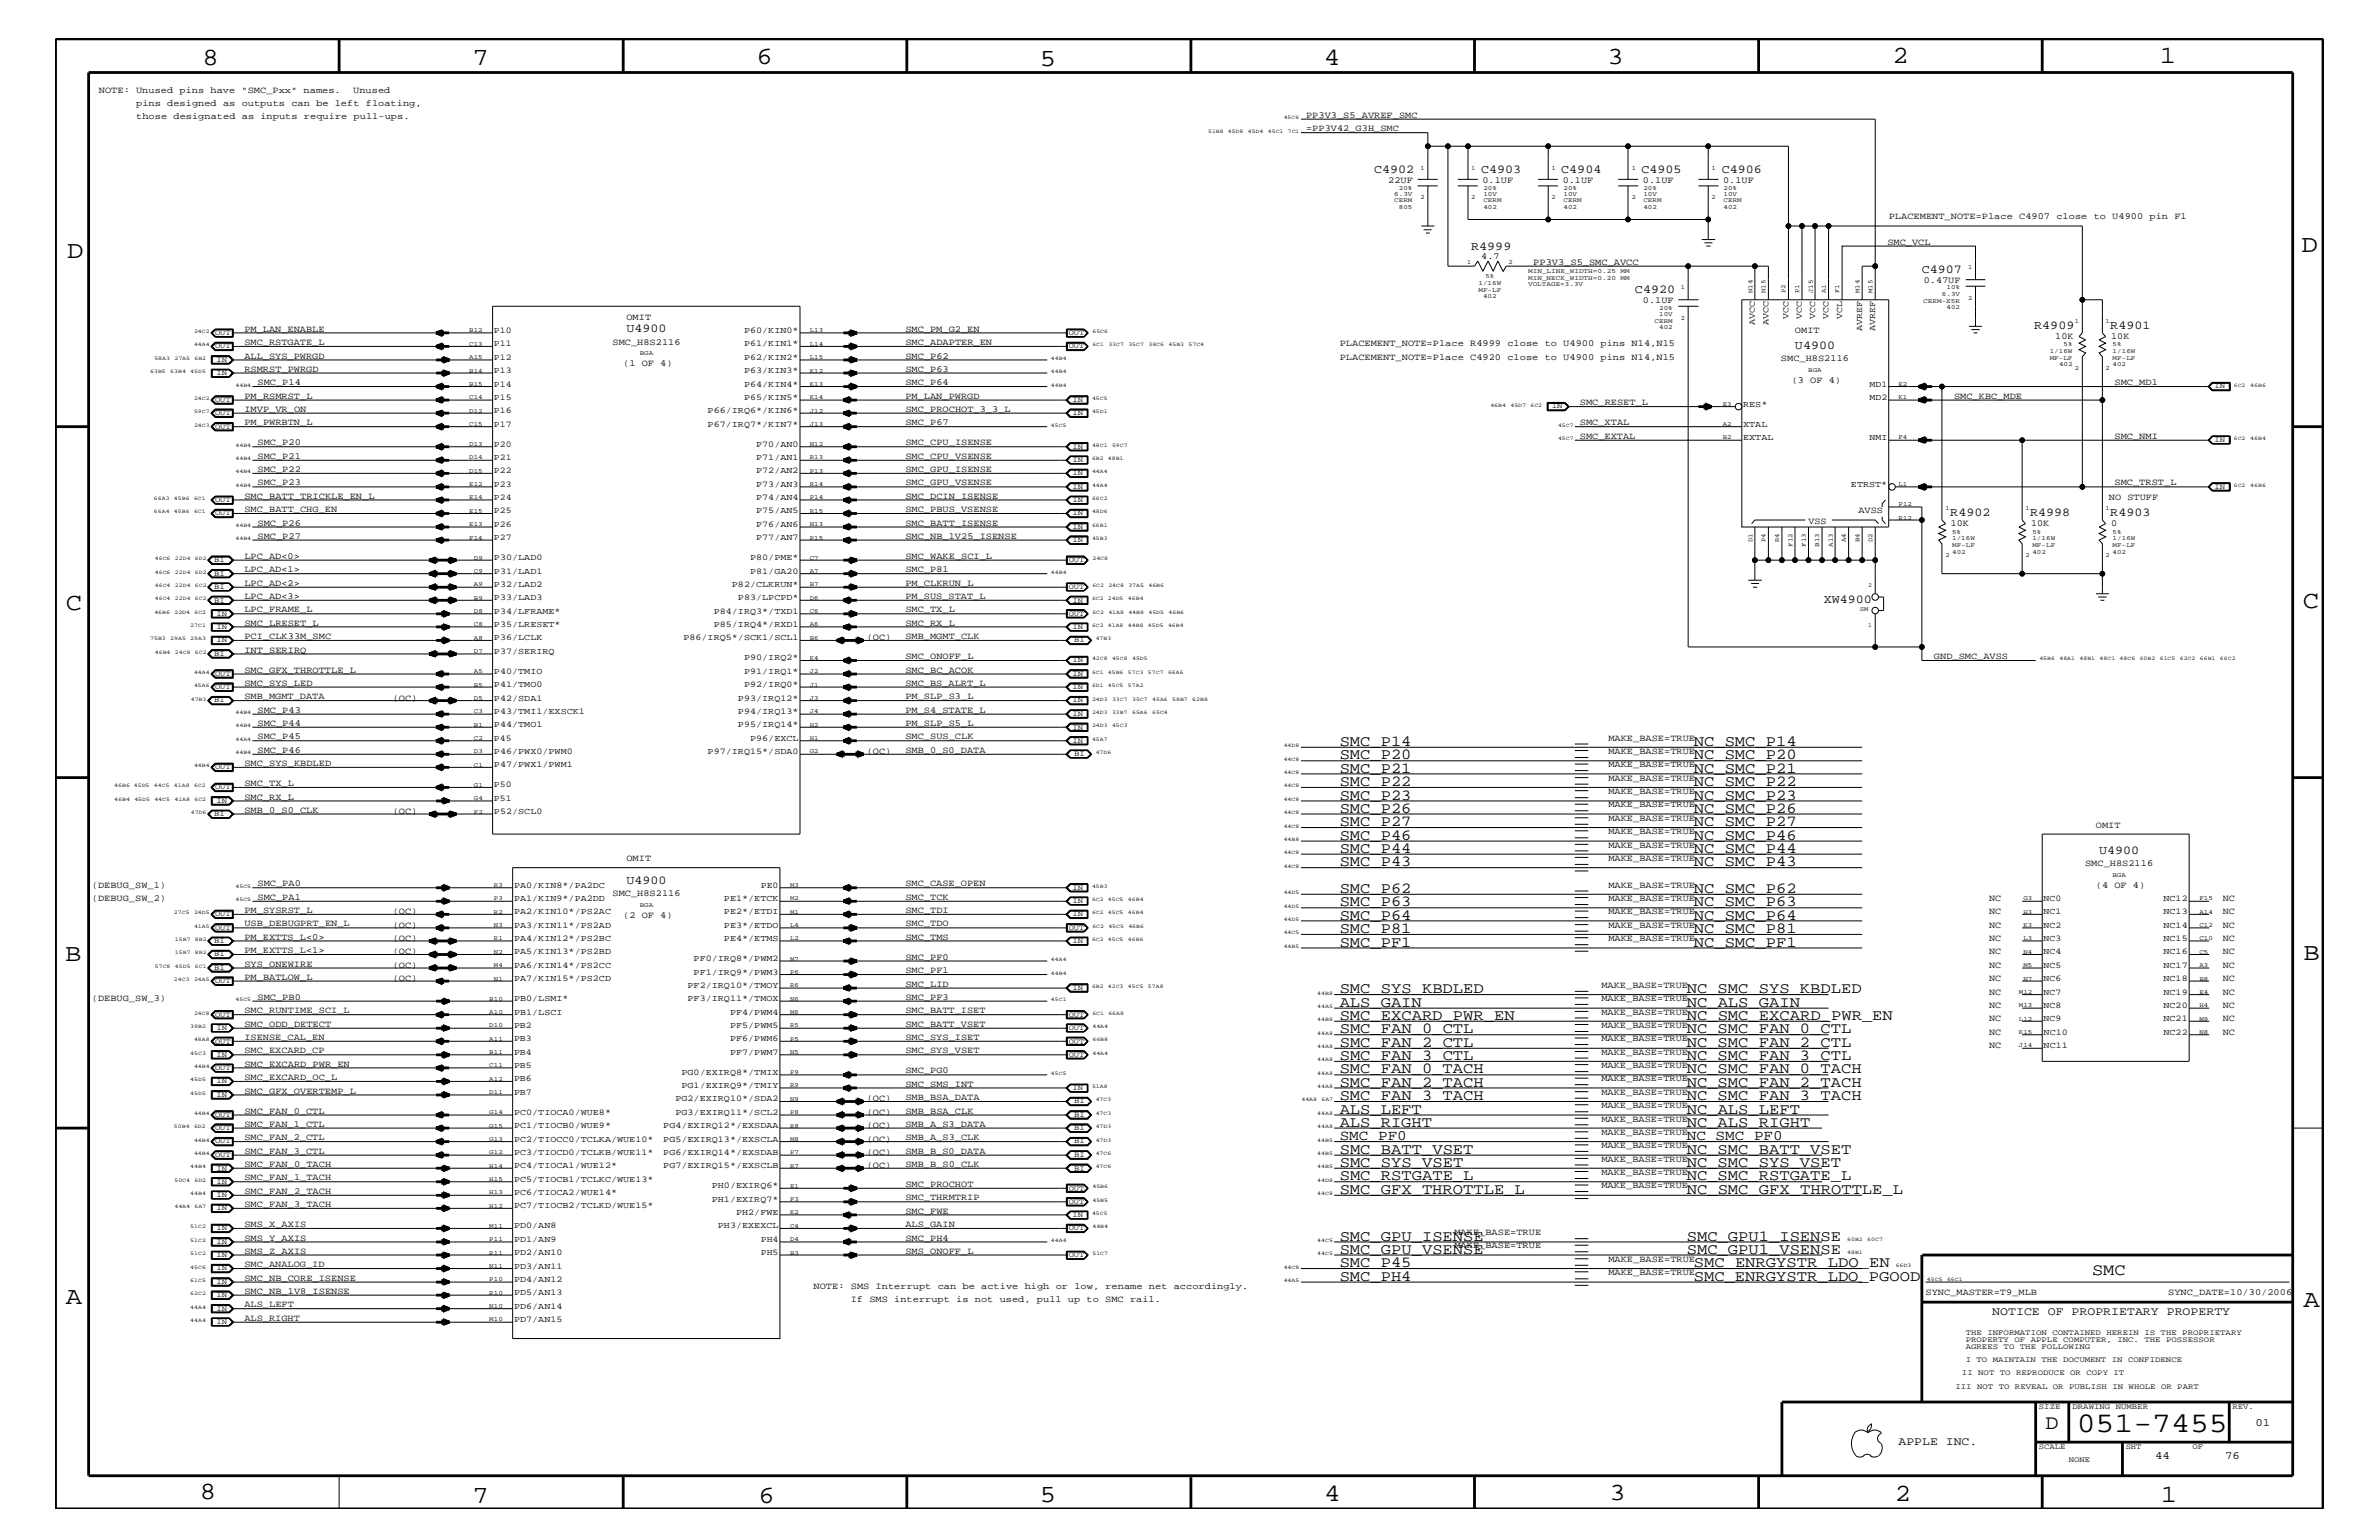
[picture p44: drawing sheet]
<svg xmlns="http://www.w3.org/2000/svg" width="432mm" height="279mm" viewBox="0 0 432 279" stroke-linecap="round" stroke-linejoin="round" font-family="sans-serif">
<defs><g id="words">
<text font-size="5.2" x="376.9" y="259.9">051-7455</text>
<g font-size="4.5">
<text x="36.7" y="11.7">8</text>
<text x="85.8" y="11.7">7</text>
<text x="137.3" y="11.5">6</text>
<text x="240.3" y="11.7">4</text>
<text x="291.8" y="11.5">3</text>
<text x="343.5" y="11.5">2</text>
<text x="392" y="11.5">1</text>
<text x="188.7" y="12.1">5</text>
<text x="12.2" y="46.8">D</text>
<text x="417.7" y="45.7">D</text>
<text x="11.9" y="110.6">C</text>
<text x="418" y="110.3">C</text>
<text x="11.9" y="174.3">B</text>
<text x="418.1" y="174.2">B</text>
<text x="11.9" y="236.7">A</text>
<text x="418.1" y="237.1">A</text>
<text x="36.2" y="271.9">8</text>
<text x="85.8" y="272.7">7</text>
<text x="137.7" y="272.7">6</text>
<text x="188.7" y="272.5">5</text>
<text x="240.4" y="272.3">4</text>
<text x="292.1" y="272.2">3</text>
<text x="343.9" y="272.3">2</text>
<text x="392.2" y="272.6">1</text>
</g>
<text font-size="3.7" x="371.3" y="259.3">D</text>
<text font-size="3" x="379.7" y="231.3">SMC</text>
<g font-size="2.8">
<text x="243.2" y="135.3">SMC_P14</text>
<text x="243.2" y="137.8">SMC_P20</text>
<text x="307.4" y="137.8">NC_SMC_P20</text>
<text x="307.4" y="135.3">NC_SMC_P14</text>
<text x="243.2" y="142.6">SMC_P22</text>
<text x="243.2" y="140.2">SMC_P21</text>
<text x="307.4" y="142.6">NC_SMC_P22</text>
<text x="307.4" y="140.2">NC_SMC_P21</text>
<text x="243.2" y="145.1">SMC_P23</text>
<text x="243.2" y="147.5">SMC_P26</text>
<text x="243.2" y="149.9">SMC_P27</text>
<text x="307.4" y="145.1">NC_SMC_P23</text>
<text x="307.4" y="149.9">NC_SMC_P27</text>
<text x="307.4" y="147.5">NC_SMC_P26</text>
<text x="243.2" y="152.3">SMC_P46</text>
<text x="243.2" y="154.7">SMC_P44</text>
<text x="307.4" y="154.7">NC_SMC_P44</text>
<text x="307.4" y="152.3">NC_SMC_P46</text>
<text x="243.2" y="157.2">SMC_P43</text>
<text x="243.2" y="162">SMC_P62</text>
<text x="307.4" y="157.2">NC_SMC_P43</text>
<text x="307.4" y="162">NC_SMC_P62</text>
<text x="243.2" y="166.9">SMC_P64</text>
<text x="243.2" y="164.5">SMC_P63</text>
<text x="307.4" y="166.9">NC_SMC_P64</text>
<text x="307.4" y="164.5">NC_SMC_P63</text>
<text x="243.2" y="169.3">SMC_P81</text>
<text x="243.2" y="171.7">SMC_PF1</text>
<text x="307.4" y="171.7">NC_SMC_PF1</text>
<text x="307.4" y="169.3">NC_SMC_P81</text>
<text x="243.2" y="182.7">ALS_GAIN</text>
<text x="243.2" y="185">SMC_EXCARD_PWR_EN</text>
<text x="243.2" y="180.2">SMC_SYS_KBDLED</text>
<text x="306.2" y="180.2">NC_SMC_SYS_KBDLED</text>
<text x="306.2" y="185">NC_SMC_EXCARD_PWR_EN</text>
<text x="306.2" y="182.7">NC_ALS_GAIN</text>
<text x="243.2" y="187.5">SMC_FAN_0_CTL</text>
<text x="243.2" y="189.9">SMC_FAN_2_CTL</text>
<text x="306.2" y="187.5">NC_SMC_FAN_0_CTL</text>
<text x="306.2" y="189.9">NC_SMC_FAN_2_CTL</text>
<text x="243.2" y="194.8">SMC_FAN_0_TACH</text>
<text x="243.2" y="192.3">SMC_FAN_3_CTL</text>
<text x="243.2" y="197.2">SMC_FAN_2_TACH</text>
<text x="306.2" y="197.2">NC_SMC_FAN_2_TACH</text>
<text x="306.2" y="192.3">NC_SMC_FAN_3_CTL</text>
<text x="306.2" y="194.8">NC_SMC_FAN_0_TACH</text>
<text x="243.2" y="202">ALS_LEFT</text>
<text x="243.2" y="199.6">SMC_FAN_3_TACH</text>
<text x="306.2" y="199.6">NC_SMC_FAN_3_TACH</text>
<text x="306.2" y="202">NC_ALS_LEFT</text>
<text x="243.2" y="209.3">SMC_BATT_VSET</text>
<text x="243.2" y="204.4">ALS_RIGHT</text>
<text x="306.2" y="204.4">NC_ALS_RIGHT</text>
<text x="306.2" y="209.3">NC_SMC_BATT_VSET</text>
<text x="243.2" y="211.7">SMC_SYS_VSET</text>
<text x="243.2" y="214.2">SMC_RSTGATE_L</text>
<text x="306.2" y="214.2">NC_SMC_RSTGATE_L</text>
<text x="306.2" y="211.7">NC_SMC_SYS_VSET</text>
<text x="243.2" y="216.6">SMC_GFX_THROTTLE_L</text>
<text x="306.2" y="216.6">NC_SMC_GFX_THROTTLE_L</text>
<text x="243.2" y="225.1">SMC_GPU_ISENSE</text>
<text x="243.2" y="227.5">SMC_GPU_VSENSE</text>
<text x="306.2" y="227.5">SMC_GPU1_VSENSE</text>
<text x="306.2" y="225.1">SMC_GPU1_ISENSE</text>
<text x="243.2" y="229.9">SMC_P45</text>
<text x="243.2" y="232.4">SMC_PH4</text>
<text x="307.4" y="229.9">SMC_ENRGYSTR_LDO_EN</text>
<text x="307.4" y="232.4">SMC_ENRGYSTR_LDO_PGOOD</text>
</g>
<g font-size="2.6">
<text x="243.2" y="206.9">SMC_PF0</text>
<text x="306.2" y="206.9">NC_SMC_PF0</text>
</g>
<g font-size="2.2">
<text x="249.4" y="31.4">C4902</text>
<text x="268.8" y="31.4">C4903</text>
<text x="283.4" y="31.4">C4904</text>
<text x="297.9" y="31.4">C4905</text>
<text x="312.5" y="31.4">C4906</text>
<text x="267" y="45.3">R4999</text>
<text x="296.8" y="53.2">C4920</text>
<text x="348.8" y="49.6">C4907</text>
<text x="369.2" y="59.7">R4909</text>
<text x="383" y="59.7">R4901</text>
<text x="113.7" y="60.3">U4900</text>
<text x="325.8" y="63.4">U4900</text>
<text x="354" y="93.7">R4902</text>
<text x="368.5" y="93.7">R4998</text>
<text x="383" y="93.7">R4903</text>
<text x="331" y="109.4">XW4900</text>
<text x="381" y="154.9">U4900</text>
<text x="113.7" y="160.3">U4900</text>
</g>
<g font-size="2.1">
<text x="361.6" y="238.6">NOTICE OF PROPRIETARY PROPERTY</text>
<text x="344.6" y="262.2">APPLE INC.</text>
</g>
<g font-size="2">
<text x="409.4" y="258.7">01</text>
<text x="391.2" y="264.7">44</text>
<text x="403.9" y="264.7">76</text>
</g>
<g font-size="1.7">
<text x="17.9" y="16.8">NOTE: Unused pins have &quot;SMC_Pxx&quot; names.</text>
<text x="64.1" y="16.8">Unused</text>
<text x="24.7" y="19.2">pins designed as outputs can be left floating,</text>
<text x="24.7" y="21.6">those designated as inputs require pull-ups.</text>
<text x="237.1" y="21.4">PP3V3_S5_AVREF_SMC</text>
<text x="237.1" y="23.8">=PP3V42_G3H_SMC</text>
<text x="252" y="33.1">22UF</text>
<text x="269.1" y="33.1">0.1UF</text>
<text x="283.6" y="33.1">0.1UF</text>
<text x="298.2" y="33.1">0.1UF</text>
<text x="312.8" y="33.1">0.1UF</text>
<text x="342.8" y="39.8">PLACEMENT_NOTE=Place C4907 close to U4900 pin F1</text>
<text x="268.9" y="47">4.7</text>
<text x="342.6" y="44.4">SMC_VCL</text>
<text x="278.3" y="48">PP3V3_S5_SMC_AVCC</text>
<text x="349.2" y="51.3">0.47UF</text>
<text x="113.7" y="58">OMIT</text>
<text x="298.2" y="55">0.1UF</text>
<text x="44.4" y="60.2">PM_LAN_ENABLE</text>
<text x="44.4" y="62.6">SMC_RSTGATE_L</text>
<text x="44.4" y="65.1">ALL_SYS_PWRGD</text>
<text x="111.2" y="62.5">SMC_H8S2116</text>
<text x="164.3" y="60.2">SMC_PM_G2_EN</text>
<text x="164.3" y="62.6">SMC_ADAPTER_EN</text>
<text x="164.3" y="65.1">SMC_P62</text>
<text x="243.2" y="65.3">PLACEMENT_NOTE=Place C4920 close to U4900 pins N14,N15</text>
<text x="243.2" y="62.9">PLACEMENT_NOTE=Place R4999 close to U4900 pins N14,N15</text>
<text x="323.3" y="65.6">SMC_H8S2116</text>
<text x="325.8" y="60.4">OMIT</text>
<text x="373" y="61.5">10K</text>
<text x="383.2" y="61.5">10K</text>
<text x="44.4" y="67.5">RSMRST_PWRGD</text>
<text x="46.7" y="69.9">SMC_P14</text>
<text x="113.1" y="66.5">(1 OF 4)</text>
<text x="164.3" y="69.9">SMC_P64</text>
<text x="164.3" y="67.5">SMC_P63</text>
<text x="325.2" y="69.5">(3 OF 4)</text>
<text x="383.8" y="69.9">SMC_MD1</text>
<text x="44.4" y="72.3">PM_RSMRST_L</text>
<text x="44.4" y="74.7">IMVP_VR_ON</text>
<text x="44.4" y="77.2">PM_PWRBTN_L</text>
<text x="164.3" y="77.2">SMC_P67</text>
<text x="164.3" y="74.7">SMC_PROCHOT_3_3_L</text>
<text x="164.3" y="72.3">PM_LAN_PWRGD</text>
<text x="286.8" y="73.5">SMC_RESET_L</text>
<text x="286.8" y="77.2">SMC_XTAL</text>
<text x="354.7" y="72.3">SMC_KBC_MDE</text>
<text x="46.7" y="83.3">SMC_P21</text>
<text x="46.7" y="80.8">SMC_P20</text>
<text x="164.3" y="83.3">SMC_CPU_VSENSE</text>
<text x="164.3" y="80.8">SMC_CPU_ISENSE</text>
<text x="286.8" y="79.6">SMC_EXTAL</text>
<text x="383.8" y="79.6">SMC_NMI</text>
<text x="46.7" y="85.6">SMC_P22</text>
<text x="46.7" y="88.1">SMC_P23</text>
<text x="164.3" y="88.1">SMC_GPU_VSENSE</text>
<text x="164.3" y="85.6">SMC_GPU_ISENSE</text>
<text x="383.8" y="88.1">SMC_TRST_L</text>
<text x="44.4" y="90.5">SMC_BATT_TRICKLE_EN_L</text>
<text x="44.4" y="92.9">SMC_BATT_CHG_EN</text>
<text x="46.7" y="95.4">SMC_P26</text>
<text x="164.3" y="95.4">SMC_BATT_ISENSE</text>
<text x="164.3" y="92.9">SMC_PBUS_VSENSE</text>
<text x="164.3" y="90.5">SMC_DCIN_ISENSE</text>
<text x="328.3" y="95">VSS</text>
<text x="337.3" y="93.2">AVSS</text>
<text x="354.1" y="95.4">10K</text>
<text x="368.6" y="95.4">10K</text>
<text x="382.8" y="90.7">NO STUFF</text>
<text x="383.2" y="95.4">0</text>
<text x="44.4" y="101.4">LPC_AD&lt;0&gt;</text>
<text x="46.7" y="97.7">SMC_P27</text>
<text x="164.3" y="101.4">SMC_WAKE_SCI_L</text>
<text x="164.3" y="97.7">SMC_NB_1V25_ISENSE</text>
<text x="44.4" y="103.8">LPC_AD&lt;1&gt;</text>
<text x="44.4" y="106.3">LPC_AD&lt;2&gt;</text>
<text x="164.3" y="106.3">PM_CLKRUN_L</text>
<text x="164.3" y="103.8">SMC_P81</text>
<text x="44.4" y="108.7">LPC_AD&lt;3&gt;</text>
<text x="44.4" y="113.6">SMC_LRESET_L</text>
<text x="44.4" y="111.1">LPC_FRAME_L</text>
<text x="164.3" y="113.6">SMC_RX_L</text>
<text x="164.3" y="108.7">PM_SUS_STAT_L</text>
<text x="164.3" y="111.1">SMC_TX_L</text>
<text x="44.4" y="115.9">PCI_CLK33M_SMC</text>
<text x="44.4" y="118.4">INT_SERIRQ</text>
<text x="157.3" y="116.2">(OC)</text>
<text x="164.3" y="119.6">SMC_ONOFF_L</text>
<text x="164.3" y="115.9">SMB_MGMT_CLK</text>
<text x="351" y="119.6">GND_SMC_AVSS</text>
<text x="44.4" y="124.4">SMC_SYS_LED</text>
<text x="44.4" y="122">SMC_GFX_THROTTLE_L</text>
<text x="164.3" y="124.4">SMC_BS_ALRT_L</text>
<text x="164.3" y="122">SMC_BC_ACOK</text>
<text x="44.4" y="126.9">SMB_MGMT_DATA</text>
<text x="46.7" y="131.7">SMC_P44</text>
<text x="46.7" y="129.3">SMC_P43</text>
<text x="71.3" y="127.1">(OC)</text>
<text x="164.3" y="129.3">PM_S4_STATE_L</text>
<text x="164.3" y="126.9">PM_SLP_S3_L</text>
<text x="164.3" y="131.7">PM_SLP_S5_L</text>
<text x="46.7" y="134.1">SMC_P45</text>
<text x="46.7" y="136.6">SMC_P46</text>
<text x="157.3" y="136.8">(OC)</text>
<text x="164.3" y="134.1">SMC_SUS_CLK</text>
<text x="164.3" y="136.6">SMB_0_S0_DATA</text>
<text x="291.9" y="136.8">MAKE_BASE=TRUE</text>
<text x="291.9" y="134.4">MAKE_BASE=TRUE</text>
<text x="44.4" y="142.6">SMC_TX_L</text>
<text x="44.4" y="139">SMC_SYS_KBDLED</text>
<text x="291.9" y="141.7">MAKE_BASE=TRUE</text>
<text x="291.9" y="139.2">MAKE_BASE=TRUE</text>
<text x="44.4" y="147.5">SMB_0_S0_CLK</text>
<text x="44.4" y="145.1">SMC_RX_L</text>
<text x="71.3" y="147.7">(OC)</text>
<text x="291.9" y="144">MAKE_BASE=TRUE</text>
<text x="291.9" y="149">MAKE_BASE=TRUE</text>
<text x="291.9" y="146.5">MAKE_BASE=TRUE</text>
<text x="291.9" y="153.8">MAKE_BASE=TRUE</text>
<text x="291.9" y="151.3">MAKE_BASE=TRUE</text>
<text x="380.4" y="150.1">OMIT</text>
<text x="16.7" y="161.1">(DEBUG_SW_1)</text>
<text x="46.7" y="160.8">SMC_PA0</text>
<text x="113.7" y="156.2">OMIT</text>
<text x="164.3" y="160.8">SMC_CASE_OPEN</text>
<text x="291.9" y="156.2">MAKE_BASE=TRUE</text>
<text x="291.9" y="161.1">MAKE_BASE=TRUE</text>
<text x="378.5" y="157.1">SMC_H8S2116</text>
<text x="380.4" y="161.1">(4 OF 4)</text>
<text x="16.7" y="163.5">(DEBUG_SW_2)</text>
<text x="44.4" y="165.6">PM_SYSRST_L</text>
<text x="46.7" y="163.3">SMC_PA1</text>
<text x="71.3" y="165.9">(OC)</text>
<text x="111.2" y="162.6">SMC_H8S2116</text>
<text x="113.1" y="166.5">(2 OF 4)</text>
<text x="164.3" y="163.3">SMC_TCK</text>
<text x="164.3" y="165.6">SMC_TDI</text>
<text x="291.9" y="165.9">MAKE_BASE=TRUE</text>
<text x="291.9" y="163.5">MAKE_BASE=TRUE</text>
<text x="361" y="163.5">NC</text>
<text x="361" y="165.9">NC</text>
<text x="403.4" y="163.5">NC</text>
<text x="403.4" y="165.9">NC</text>
<text x="44.4" y="170.5">PM_EXTTS_L&lt;0&gt;</text>
<text x="44.4" y="168.1">USB_DEBUGPRT_EN_L</text>
<text x="44.4" y="172.9">PM_EXTTS_L&lt;1&gt;</text>
<text x="71.3" y="168.3">(OC)</text>
<text x="71.3" y="170.7">(OC)</text>
<text x="71.3" y="173.2">(OC)</text>
<text x="164.3" y="170.5">SMC_TMS</text>
<text x="164.3" y="168.1">SMC_TDO</text>
<text x="291.9" y="170.7">MAKE_BASE=TRUE</text>
<text x="291.9" y="168.3">MAKE_BASE=TRUE</text>
<text x="361" y="170.7">NC</text>
<text x="361" y="173.2">NC</text>
<text x="361" y="168.3">NC</text>
<text x="403.4" y="173.2">NC</text>
<text x="403.4" y="170.7">NC</text>
<text x="403.4" y="168.3">NC</text>
<text x="44.4" y="175.4">SYS_ONEWIRE</text>
<text x="44.4" y="177.7">PM_BATLOW_L</text>
<text x="71.3" y="175.6">(OC)</text>
<text x="71.3" y="178">(OC)</text>
<text x="164.3" y="176.6">SMC_PF1</text>
<text x="164.3" y="174.2">SMC_PF0</text>
<text x="164.3" y="179">SMC_LID</text>
<text x="290.7" y="179.3">MAKE_BASE=TRUE</text>
<text x="361" y="175.6">NC</text>
<text x="361" y="178">NC</text>
<text x="403.4" y="175.6">NC</text>
<text x="403.4" y="178">NC</text>
<text x="16.7" y="181.6">(DEBUG_SW_3)</text>
<text x="44.4" y="183.8">SMC_RUNTIME_SCI_L</text>
<text x="46.7" y="181.4">SMC_PB0</text>
<text x="164.3" y="181.4">SMC_PF3</text>
<text x="164.3" y="183.8">SMC_BATT_ISET</text>
<text x="290.7" y="184.1">MAKE_BASE=TRUE</text>
<text x="290.7" y="181.6">MAKE_BASE=TRUE</text>
<text x="361" y="180.5">NC</text>
<text x="361" y="182.9">NC</text>
<text x="361" y="185.3">NC</text>
<text x="403.4" y="185.3">NC</text>
<text x="403.4" y="182.9">NC</text>
<text x="403.4" y="180.5">NC</text>
<text x="44.4" y="188.7">ISENSE_CAL_EN</text>
<text x="44.4" y="186.3">SMC_ODD_DETECT</text>
<text x="44.4" y="191.1">SMC_EXCARD_CP</text>
<text x="164.3" y="186.3">SMC_BATT_VSET</text>
<text x="164.3" y="188.7">SMC_SYS_ISET</text>
<text x="164.3" y="191.1">SMC_SYS_VSET</text>
<text x="290.7" y="186.5">MAKE_BASE=TRUE</text>
<text x="290.7" y="191.4">MAKE_BASE=TRUE</text>
<text x="290.7" y="188.9">MAKE_BASE=TRUE</text>
<text x="361" y="187.7">NC</text>
<text x="361" y="190.2">NC</text>
<text x="403.4" y="187.7">NC</text>
<text x="44.4" y="195.9">SMC_EXCARD_OC_L</text>
<text x="44.4" y="193.6">SMC_EXCARD_PWR_EN</text>
<text x="164.3" y="194.8">SMC_PG0</text>
<text x="164.3" y="197.2">SMC_SMS_INT</text>
<text x="290.7" y="196.2">MAKE_BASE=TRUE</text>
<text x="290.7" y="193.7">MAKE_BASE=TRUE</text>
<text x="44.4" y="198.4">SMC_GFX_OVERTEMP_L</text>
<text x="44.4" y="202">SMC_FAN_0_CTL</text>
<text x="157.3" y="202.3">(OC)</text>
<text x="157.3" y="199.8">(OC)</text>
<text x="164.3" y="202">SMB_BSA_CLK</text>
<text x="164.3" y="199.6">SMB_BSA_DATA</text>
<text x="290.7" y="203.5">MAKE_BASE=TRUE</text>
<text x="290.7" y="198.7">MAKE_BASE=TRUE</text>
<text x="290.7" y="201">MAKE_BASE=TRUE</text>
<text x="44.4" y="209.3">SMC_FAN_3_CTL</text>
<text x="44.4" y="206.9">SMC_FAN_2_CTL</text>
<text x="44.4" y="204.4">SMC_FAN_1_CTL</text>
<text x="157.3" y="207.1">(OC)</text>
<text x="157.3" y="204.7">(OC)</text>
<text x="157.3" y="209.6">(OC)</text>
<text x="164.3" y="209.3">SMB_B_S0_DATA</text>
<text x="164.3" y="206.9">SMB_A_S3_CLK</text>
<text x="164.3" y="204.4">SMB_A_S3_DATA</text>
<text x="290.7" y="205.9">MAKE_BASE=TRUE</text>
<text x="290.7" y="208.3">MAKE_BASE=TRUE</text>
<text x="44.4" y="214.2">SMC_FAN_1_TACH</text>
<text x="44.4" y="211.7">SMC_FAN_0_TACH</text>
<text x="157.3" y="211.9">(OC)</text>
<text x="164.3" y="215.3">SMC_PROCHOT</text>
<text x="164.3" y="211.7">SMB_B_S0_CLK</text>
<text x="290.7" y="215.6">MAKE_BASE=TRUE</text>
<text x="290.7" y="213.2">MAKE_BASE=TRUE</text>
<text x="290.7" y="210.8">MAKE_BASE=TRUE</text>
<text x="44.4" y="219">SMC_FAN_3_TACH</text>
<text x="44.4" y="216.6">SMC_FAN_2_TACH</text>
<text x="164.3" y="220.2">SMC_FWE</text>
<text x="164.3" y="217.8">SMC_THRMTRIP</text>
<text x="44.4" y="222.6">SMS_X_AXIS</text>
<text x="44.4" y="227.5">SMS_Z_AXIS</text>
<text x="44.4" y="225.1">SMS_Y_AXIS</text>
<text x="164.3" y="227.5">SMS_ONOFF_L</text>
<text x="164.3" y="225.1">SMC_PH4</text>
<text x="164.3" y="222.6">ALS_GAIN</text>
<text x="264" y="224.1">MAKE_BASE=TRUE</text>
<text x="264" y="226.5">MAKE_BASE=TRUE</text>
<text x="44.4" y="232.4">SMC_NB_CORE_ISENSE</text>
<text x="44.4" y="229.9">SMC_ANALOG_ID</text>
<text x="147.7" y="233.8">NOTE: SMS Interrupt can be active high or low, rename net accordingly.</text>
<text x="291.9" y="229">MAKE_BASE=TRUE</text>
<text x="291.9" y="231.3">MAKE_BASE=TRUE</text>
<text x="44.4" y="234.7">SMC_NB_1V8_ISENSE</text>
<text x="44.4" y="237.2">ALS_LEFT</text>
<text x="44.4" y="239.6">ALS_RIGHT</text>
<text x="154.4" y="236.2">If SMS interrupt is not used, pull up to SMC rail.</text>
<text x="349.5" y="235">SYNC_MASTER=T9_MLB</text>
<text x="393.5" y="235">SYNC_DATE=10/30/2006</text>
</g>
<g font-size="1.6">
<text x="318.5" y="59" transform="rotate(-90 318.5 59)">AVCC</text>
<text x="321" y="59" transform="rotate(-90 321 59)">AVCC</text>
<text x="324.6" y="57.9" transform="rotate(-90 324.6 57.9)">VCC</text>
<text x="327.1" y="57.9" transform="rotate(-90 327.1 57.9)">VCC</text>
<text x="329.4" y="57.9" transform="rotate(-90 329.4 57.9)">VCC</text>
<text x="331.9" y="57.9" transform="rotate(-90 331.9 57.9)">VCC</text>
<text x="334.3" y="57.9" transform="rotate(-90 334.3 57.9)">VCL</text>
<text x="89.7" y="60.4">P10</text>
<text x="89.7" y="65.3">P12</text>
<text x="89.7" y="62.9">P11</text>
<text x="135" y="60.4">P60/KIN0*</text>
<text x="135" y="62.9">P61/KIN1*</text>
<text x="135" y="65.3">P62/KIN2*</text>
<text x="338" y="60.1" transform="rotate(-90 338 60.1)">AVREF</text>
<text x="340.4" y="60.1" transform="rotate(-90 340.4 60.1)">AVREF</text>
<text x="89.7" y="67.7">P13</text>
<text x="89.7" y="70.1">P14</text>
<text x="135" y="67.7">P63/KIN3*</text>
<text x="135" y="70.1">P64/KIN4*</text>
<text x="339.3" y="70.1">MD1</text>
<text x="89.7" y="75">P16</text>
<text x="89.7" y="72.6">P15</text>
<text x="89.7" y="77.4">P17</text>
<text x="128.4" y="75">P66/IRQ6*/KIN6*</text>
<text x="128.4" y="77.4">P67/IRQ7*/KIN7*</text>
<text x="135" y="72.6">P65/KIN5*</text>
<text x="316.4" y="77.4">XTAL</text>
<text x="316.4" y="73.8">RES*</text>
<text x="339.3" y="72.6">MD2</text>
<text x="89.7" y="83.5">P21</text>
<text x="89.7" y="81.1">P20</text>
<text x="137.2" y="81.1">P70/AN0</text>
<text x="137.2" y="83.5">P71/AN1</text>
<text x="316.4" y="79.9">EXTAL</text>
<text x="339.3" y="79.9">NMI</text>
<text x="89.7" y="88.3">P23</text>
<text x="89.7" y="85.9">P22</text>
<text x="137.2" y="85.9">P72/AN2</text>
<text x="137.2" y="88.3">P73/AN3</text>
<text x="336" y="88.3">ETRST*</text>
<text x="89.7" y="95.6">P26</text>
<text x="89.7" y="93.2">P25</text>
<text x="89.7" y="90.7">P24</text>
<text x="137.2" y="90.7">P74/AN4</text>
<text x="137.2" y="93.2">P75/AN5</text>
<text x="137.2" y="95.6">P76/AN6</text>
<text x="89.7" y="101.6">P30/LAD0</text>
<text x="89.7" y="98">P27</text>
<text x="136.1" y="101.6">P80/PME*</text>
<text x="137.2" y="98">P77/AN7</text>
<text x="89.7" y="104.1">P31/LAD1</text>
<text x="89.7" y="106.5">P32/LAD2</text>
<text x="132.8" y="106.5">P82/CLKRUN*</text>
<text x="136.1" y="104.1">P81/GA20</text>
<text x="89.7" y="113.7">P35/LRESET*</text>
<text x="89.7" y="111.4">P34/LFRAME*</text>
<text x="89.7" y="108.9">P33/LAD3</text>
<text x="129.5" y="111.4">P84/IRQ3*/TXD1</text>
<text x="129.5" y="113.7">P85/IRQ4*/RXD1</text>
<text x="133.9" y="108.9">P83/LPCPD*</text>
<text x="89.7" y="116.2">P36/LCLK</text>
<text x="89.7" y="118.6">P37/SERIRQ</text>
<text x="124" y="116.2">P86/IRQ5*/SCK1/SCL1</text>
<text x="135" y="119.8">P90/IRQ2*</text>
<text x="89.7" y="122.3">P40/TMIO</text>
<text x="89.7" y="124.7">P41/TMO0</text>
<text x="135" y="124.7">P92/IRQ0*</text>
<text x="135" y="122.3">P91/IRQ1*</text>
<text x="89.7" y="127.1">P42/SDA1</text>
<text x="89.7" y="131.9">P44/TMO1</text>
<text x="89.7" y="129.6">P43/TMI1/EXSCK1</text>
<text x="133.9" y="131.9">P95/IRQ14*</text>
<text x="133.9" y="129.6">P94/IRQ13*</text>
<text x="133.9" y="127.1">P93/IRQ12*</text>
<text x="89.7" y="134.4">P45</text>
<text x="89.7" y="136.8">P46/PWX0/PWM0</text>
<text x="128.4" y="136.8">P97/IRQ15*/SDA0</text>
<text x="136.1" y="134.4">P96/EXCL</text>
<text x="89.7" y="142.9">P50</text>
<text x="89.7" y="139.2">P47/PWX1/PWM1</text>
<text x="89.7" y="145.3">P51</text>
<text x="89.7" y="147.7">P52/SCL0</text>
<text x="93.3" y="161.1">PA0/KIN8*/PA2DC</text>
<text x="138.1" y="161.1">PE0</text>
<text x="93.3" y="163.5">PA1/KIN9*/PA2DD</text>
<text x="93.3" y="165.9">PA2/KIN10*/PS2AC</text>
<text x="131.4" y="163.5">PE1*/ETCK</text>
<text x="131.4" y="165.9">PE2*/ETDI</text>
<text x="370.9" y="165.9">NC1</text>
<text x="370.9" y="163.5">NC0</text>
<text x="392.7" y="165.9">NC13</text>
<text x="392.7" y="163.5">NC12</text>
<text x="93.3" y="168.3">PA3/KIN11*/PS2AD</text>
<text x="93.3" y="173.2">PA5/KIN13*/PS2BD</text>
<text x="93.3" y="170.7">PA4/KIN12*/PS2BC</text>
<text x="131.4" y="168.3">PE3*/ETDO</text>
<text x="131.4" y="170.7">PE4*/ETMS</text>
<text x="370.9" y="173.2">NC4</text>
<text x="370.9" y="170.7">NC3</text>
<text x="370.9" y="168.3">NC2</text>
<text x="392.7" y="173.2">NC16</text>
<text x="392.7" y="170.7">NC15</text>
<text x="392.7" y="168.3">NC14</text>
<text x="93.3" y="175.6">PA6/KIN14*/PS2CC</text>
<text x="93.3" y="178">PA7/KIN15*/PS2CD</text>
<text x="124.8" y="179.3">PF2/IRQ10*/TMOY</text>
<text x="125.9" y="174.4">PF0/IRQ8*/PWM2</text>
<text x="125.9" y="176.8">PF1/IRQ9*/PWM3</text>
<text x="370.9" y="178">NC6</text>
<text x="370.9" y="175.6">NC5</text>
<text x="392.7" y="178">NC18</text>
<text x="392.7" y="175.6">NC17</text>
<text x="93.3" y="181.6">PB0/LSMI*</text>
<text x="93.3" y="184.1">PB1/LSCI</text>
<text x="124.8" y="181.6">PF3/IRQ11*/TMOX</text>
<text x="132.5" y="184.1">PF4/PWM4</text>
<text x="370.9" y="185.3">NC9</text>
<text x="370.9" y="182.9">NC8</text>
<text x="370.9" y="180.5">NC7</text>
<text x="392.7" y="185.3">NC21</text>
<text x="392.7" y="182.9">NC20</text>
<text x="392.7" y="180.5">NC19</text>
<text x="93.3" y="186.5">PB2</text>
<text x="93.3" y="188.9">PB3</text>
<text x="93.3" y="191.4">PB4</text>
<text x="132.5" y="186.5">PF5/PWM5</text>
<text x="132.5" y="188.9">PF6/PWM6</text>
<text x="132.5" y="191.4">PF7/PWM7</text>
<text x="370.9" y="190.2">NC11</text>
<text x="370.9" y="187.7">NC10</text>
<text x="392.7" y="187.7">NC22</text>
<text x="93.3" y="196.2">PB6</text>
<text x="93.3" y="193.7">PB5</text>
<text x="123.7" y="197.4">PG1/EXIRQ9*/TMIY</text>
<text x="123.7" y="195">PG0/EXIRQ8*/TMIX</text>
<text x="93.3" y="198.7">PB7</text>
<text x="93.3" y="202.3">PC0/TIOCA0/WUE8*</text>
<text x="122.6" y="199.8">PG2/EXIRQ10*/SDA2</text>
<text x="122.6" y="202.3">PG3/EXIRQ11*/SCL2</text>
<text x="93.3" y="209.6">PC3/TIOCD0/TCLKB/WUE11*</text>
<text x="93.3" y="204.7">PC1/TIOCB0/WUE9*</text>
<text x="93.3" y="207.1">PC2/TIOCC0/TCLKA/WUE10*</text>
<text x="120.4" y="209.6">PG6/EXIRQ14*/EXSDAB</text>
<text x="120.4" y="207.1">PG5/EXIRQ13*/EXSCLA</text>
<text x="120.4" y="204.7">PG4/EXIRQ12*/EXSDAA</text>
<text x="93.3" y="211.9">PC4/TIOCA1/WUE12*</text>
<text x="93.3" y="214.4">PC5/TIOCB1/TCLKC/WUE13*</text>
<text x="120.4" y="211.9">PG7/EXIRQ15*/EXSCLB</text>
<text x="129.2" y="215.6">PH0/EXIRQ6*</text>
<text x="93.3" y="216.9">PC6/TIOCA2/WUE14*</text>
<text x="93.3" y="219.2">PC7/TIOCB2/TCLKD/WUE15*</text>
<text x="129.2" y="218">PH1/EXIRQ7*</text>
<text x="133.6" y="220.4">PH2/FWE</text>
<text x="93.3" y="222.9">PD0/AN8</text>
<text x="93.3" y="225.3">PD1/AN9</text>
<text x="93.3" y="227.7">PD2/AN10</text>
<text x="130.3" y="222.9">PH3/EXEXCL</text>
<text x="138.1" y="227.7">PH5</text>
<text x="138.1" y="225.3">PH4</text>
<text x="93.3" y="230.2">PD3/AN11</text>
<text x="93.3" y="232.6">PD4/AN12</text>
<text x="93.3" y="235">PD5/AN13</text>
<text x="93.3" y="237.4">PD6/AN14</text>
<text x="93.3" y="239.9">PD7/AN15</text>
</g>
<g font-size="1.4">
<text x="39" y="63.2">OUT</text>
<text x="39" y="60.8">OUT</text>
<text x="39.3" y="65.6">IN</text>
<text x="194" y="63.2">OUT</text>
<text x="194" y="60.8">OUT</text>
<text x="39.3" y="68.1">IN</text>
<text x="401.9" y="70.5">IN</text>
<text x="39" y="77.8">OUT</text>
<text x="39" y="75.4">OUT</text>
<text x="39" y="72.9">OUT</text>
<text x="194.6" y="72.9">IN</text>
<text x="194.6" y="75.4">IN</text>
<text x="281.7" y="74.1">IN</text>
<text x="194.6" y="81.4">IN</text>
<text x="194.6" y="83.8">IN</text>
<text x="401.9" y="80.2">IN</text>
<text x="194.6" y="86.2">IN</text>
<text x="194.6" y="88.7">IN</text>
<text x="401.9" y="88.7">IN</text>
<text x="39" y="91.1">OUT</text>
<text x="39" y="93.5">OUT</text>
<text x="194.6" y="91.1">IN</text>
<text x="194.6" y="93.5">IN</text>
<text x="194.6" y="96">IN</text>
<text x="194.6" y="98.4">IN</text>
<text x="38.9" y="102.1">BI</text>
<text x="38.9" y="104.4">BI</text>
<text x="38.9" y="106.9">BI</text>
<text x="194" y="102.1">OUT</text>
<text x="194" y="106.9">OUT</text>
<text x="38.9" y="109.3">BI</text>
<text x="39.3" y="111.7">IN</text>
<text x="194" y="111.7">OUT</text>
<text x="194.6" y="109.3">IN</text>
<text x="38.9" y="119">BI</text>
<text x="39.3" y="114.2">IN</text>
<text x="39.3" y="116.5">IN</text>
<text x="194.6" y="114.2">IN</text>
<text x="195" y="116.5">BI</text>
<text x="39" y="122.6">OUT</text>
<text x="39" y="125.1">OUT</text>
<text x="194.6" y="120.2">IN</text>
<text x="194.6" y="125.1">IN</text>
<text x="194.6" y="122.6">IN</text>
<text x="38.9" y="127.5">BI</text>
<text x="194.6" y="127.5">IN</text>
<text x="194.6" y="129.9">IN</text>
<text x="194.6" y="132.4">IN</text>
<text x="194.6" y="134.7">IN</text>
<text x="195" y="137.2">BI</text>
<text x="39" y="143.2">OUT</text>
<text x="39" y="139.6">OUT</text>
<text x="38.9" y="148.1">BI</text>
<text x="39.3" y="145.7">IN</text>
<text x="194.6" y="161.4">IN</text>
<text x="39" y="166.2">OUT</text>
<text x="194.6" y="163.9">IN</text>
<text x="194.6" y="166.2">IN</text>
<text x="38.9" y="173.5">BI</text>
<text x="38.9" y="171.1">BI</text>
<text x="39" y="168.7">OUT</text>
<text x="194" y="168.7">OUT</text>
<text x="194.6" y="171.1">IN</text>
<text x="38.9" y="176">BI</text>
<text x="39" y="178.4">OUT</text>
<text x="194.6" y="179.6">IN</text>
<text x="39" y="184.4">OUT</text>
<text x="194" y="184.4">OUT</text>
<text x="39" y="189.3">OUT</text>
<text x="39.3" y="186.9">IN</text>
<text x="39.3" y="191.7">IN</text>
<text x="194" y="186.9">OUT</text>
<text x="194" y="189.3">OUT</text>
<text x="194" y="191.7">OUT</text>
<text x="39" y="194.2">OUT</text>
<text x="39.3" y="196.5">IN</text>
<text x="194.6" y="197.8">IN</text>
<text x="39" y="202.6">OUT</text>
<text x="39.3" y="199">IN</text>
<text x="195" y="200.2">BI</text>
<text x="195" y="202.6">BI</text>
<text x="39" y="205.1">OUT</text>
<text x="39" y="207.5">OUT</text>
<text x="39" y="209.9">OUT</text>
<text x="195" y="205.1">BI</text>
<text x="195" y="207.5">BI</text>
<text x="195" y="209.9">BI</text>
<text x="39.3" y="214.7">IN</text>
<text x="39.3" y="212.4">IN</text>
<text x="195" y="212.4">BI</text>
<text x="39.3" y="219.6">IN</text>
<text x="39.3" y="217.2">IN</text>
<text x="194" y="216">OUT</text>
<text x="194" y="218.4">OUT</text>
<text x="194.6" y="220.8">IN</text>
<text x="39.3" y="223.2">IN</text>
<text x="39.3" y="225.7">IN</text>
<text x="194" y="223.2">OUT</text>
<text x="39.3" y="232.9">IN</text>
<text x="39.3" y="228.1">IN</text>
<text x="39.3" y="230.5">IN</text>
<text x="194" y="228.1">OUT</text>
<text x="39.3" y="237.8">IN</text>
<text x="39.3" y="235.4">IN</text>
<text x="39.3" y="240.2">IN</text>
<text x="356.8" y="242.3">THE INFORMATION CONTAINED HEREIN IS THE PROPRIETARY</text>
<text x="356.8" y="243.5">PROPERTY OF APPLE COMPUTER, INC. THE POSSESSOR</text>
<text x="356.8" y="244.7">AGREES TO THE FOLLOWING</text>
<text x="354.9" y="252">III NOT TO REVEAL OR PUBLISH IN WHOLE OR PART</text>
<text x="356.1" y="249.5">II NOT TO REPRODUCE OR COPY IT</text>
<text x="356.8" y="247.1">I TO MAINTAIN THE DOCUMENT IN CONFIDENCE</text>
<text x="370.1" y="255.6">SIZE</text>
<text x="376.2" y="255.6">DRAWING NUMBER</text>
<text x="405.2" y="255.6">REV.</text>
<text x="370.1" y="262.9">SCALE</text>
<text x="385.8" y="262.9">SHT</text>
<text x="397.9" y="262.9">OF</text>
<text x="375.5" y="265.3">NONE</text>
</g>
<g font-size="1.2">
<text x="253.1" y="35.5">6.3V</text>
<text x="253.9" y="34.4">20%</text>
<text x="257.8" y="30.8">1</text>
<text x="267" y="30.8">1</text>
<text x="269.2" y="35.5">10V</text>
<text x="269.2" y="34.4">20%</text>
<text x="281.6" y="30.8">1</text>
<text x="283.8" y="35.5">10V</text>
<text x="283.8" y="34.4">20%</text>
<text x="296.2" y="30.8">1</text>
<text x="298.3" y="35.5">10V</text>
<text x="298.3" y="34.4">20%</text>
<text x="310.6" y="30.8">1</text>
<text x="312.8" y="35.5">10V</text>
<text x="312.8" y="34.4">20%</text>
<text x="253.1" y="36.7">CERM</text>
<text x="253.9" y="37.9">805</text>
<text x="257.8" y="36.2">2</text>
<text x="267" y="36.2">2</text>
<text x="269.2" y="36.7">CERM</text>
<text x="269.2" y="37.9">402</text>
<text x="281.6" y="36.2">2</text>
<text x="283.8" y="36.7">CERM</text>
<text x="283.8" y="37.9">402</text>
<text x="296.2" y="36.2">2</text>
<text x="298.3" y="36.7">CERM</text>
<text x="298.3" y="37.9">402</text>
<text x="310.6" y="36.2">2</text>
<text x="312.8" y="36.7">CERM</text>
<text x="312.8" y="37.9">402</text>
<text x="266.3" y="47.9">1</text>
<text x="273.8" y="47.9">2</text>
<text x="268.4" y="52.9">MF-LF</text>
<text x="268.4" y="51.7">1/16W</text>
<text x="269.6" y="50.5">5%</text>
<text x="277.4" y="50.7">MIN_NECK_WIDTH=0.20</text>
<text x="277.4" y="51.9">VOLTAGE=3.3V</text>
<text x="277.4" y="49.6">MIN_LINE_WIDTH=0.25</text>
<text x="294.1" y="50.7">MM</text>
<text x="294.1" y="49.6">MM</text>
<text x="305.1" y="52.5">1</text>
<text x="318.1" y="53.2" transform="rotate(-90 318.1 53.2)">N14</text>
<text x="320.5" y="53.2" transform="rotate(-90 320.5 53.2)">N15</text>
<text x="324.1" y="53.2" transform="rotate(-90 324.1 53.2)">P2</text>
<text x="326.6" y="53.2" transform="rotate(-90 326.6 53.2)">P1</text>
<text x="329" y="53.2" transform="rotate(-90 329 53.2)">J15</text>
<text x="331.4" y="53.2" transform="rotate(-90 331.4 53.2)">A1</text>
<text x="333.8" y="53.2" transform="rotate(-90 333.8 53.2)">F1</text>
<text x="337.5" y="53.2" transform="rotate(-90 337.5 53.2)">M14</text>
<text x="339.9" y="53.2" transform="rotate(-90 339.9 53.2)">M15</text>
<text x="352.5" y="53.6">6.3V</text>
<text x="353.3" y="52.5">10%</text>
<text x="357.2" y="48.9">1</text>
<text x="269.2" y="54.1">402</text>
<text x="300.3" y="58.5">CERM</text>
<text x="301.2" y="57.3">10V</text>
<text x="301.2" y="59.7">402</text>
<text x="301.2" y="56.2">20%</text>
<text x="305.1" y="58">2</text>
<text x="349.1" y="54.9">CERM-X5R</text>
<text x="353.3" y="56.1">402</text>
<text x="357.2" y="54.4">2</text>
<text x="376.6" y="58.6">1</text>
<text x="382.2" y="58.6">1</text>
<text x="85.2" y="60.3">B12</text>
<text x="85.2" y="62.8">C13</text>
<text x="85.2" y="65.1">A15</text>
<text x="116.1" y="64.5">BGA</text>
<text x="147" y="60.3">L13</text>
<text x="147" y="62.8">L14</text>
<text x="147" y="65.1">L15</text>
<text x="372" y="64">1/16W</text>
<text x="372" y="65.3">MF-LF</text>
<text x="374.6" y="62.9">5%</text>
<text x="383.5" y="64">1/16W</text>
<text x="383.5" y="62.9">5%</text>
<text x="383.5" y="65.3">MF-LF</text>
<text x="85.2" y="67.6">B14</text>
<text x="85.2" y="70">B15</text>
<text x="147" y="67.6">K12</text>
<text x="147" y="70">K13</text>
<text x="328.2" y="67.5">BGA</text>
<text x="344.6" y="70">E2</text>
<text x="373.7" y="66.5">402</text>
<text x="376.6" y="67.1">2</text>
<text x="382.2" y="67.1">2</text>
<text x="383.5" y="66.5">402</text>
<text x="85.2" y="72.4">C14</text>
<text x="85.2" y="74.9">D12</text>
<text x="85.2" y="77.3">C15</text>
<text x="147" y="72.4">K14</text>
<text x="147" y="74.9">J12</text>
<text x="147" y="77.3">J13</text>
<text x="312.7" y="73.7">E3</text>
<text x="312.7" y="77.3">A2</text>
<text x="344.6" y="72.4">K1</text>
<text x="85.2" y="80.9">D13</text>
<text x="85.2" y="83.3">D14</text>
<text x="147" y="80.9">N12</text>
<text x="147" y="83.3">R13</text>
<text x="312.7" y="79.7">B2</text>
<text x="344.6" y="79.7">F4</text>
<text x="85.2" y="85.8">D15</text>
<text x="85.2" y="88.2">E12</text>
<text x="147" y="85.8">P13</text>
<text x="147" y="88.2">R14</text>
<text x="344.6" y="88.2">L1</text>
<text x="85.2" y="90.6">E14</text>
<text x="85.2" y="93.1">E15</text>
<text x="85.2" y="95.4">E13</text>
<text x="147" y="90.6">P14</text>
<text x="147" y="93.1">R15</text>
<text x="147" y="95.4">N13</text>
<text x="344.6" y="91.8">P12</text>
<text x="344.6" y="94.3">R12</text>
<text x="353.1" y="92.6">1</text>
<text x="367.6" y="92.6">1</text>
<text x="382.2" y="92.6">1</text>
<text x="85.2" y="97.9">F14</text>
<text x="86" y="101.5">D9</text>
<text x="147" y="97.9">P15</text>
<text x="147" y="101.5">C7</text>
<text x="318.1" y="98.3" transform="rotate(-90 318.1 98.3)">D1</text>
<text x="320.5" y="98.3" transform="rotate(-90 320.5 98.3)">P4</text>
<text x="322.9" y="98.3" transform="rotate(-90 322.9 98.3)">R4</text>
<text x="325.4" y="99.2" transform="rotate(-90 325.4 99.2)">F12</text>
<text x="327.7" y="99.2" transform="rotate(-90 327.7 99.2)">F13</text>
<text x="330.2" y="99.2" transform="rotate(-90 330.2 99.2)">B13</text>
<text x="332.7" y="99.2" transform="rotate(-90 332.7 99.2)">A13</text>
<text x="335" y="98.3" transform="rotate(-90 335 98.3)">A4</text>
<text x="337.5" y="98.3" transform="rotate(-90 337.5 98.3)">B4</text>
<text x="339.9" y="98.3" transform="rotate(-90 339.9 98.3)">D2</text>
<text x="353.1" y="101">2</text>
<text x="354.3" y="99.3">MF-LF</text>
<text x="354.3" y="96.8">5%</text>
<text x="354.3" y="98">1/16W</text>
<text x="354.3" y="100.4">402</text>
<text x="367.6" y="101">2</text>
<text x="368.9" y="98">1/16W</text>
<text x="368.9" y="96.8">5%</text>
<text x="368.9" y="99.3">MF-LF</text>
<text x="368.9" y="100.4">402</text>
<text x="382.2" y="101">2</text>
<text x="383.5" y="98">1/16W</text>
<text x="383.5" y="96.8">5%</text>
<text x="383.5" y="99.3">MF-LF</text>
<text x="383.5" y="100.4">402</text>
<text x="86" y="104">C9</text>
<text x="86" y="106.4">A9</text>
<text x="147" y="104">A7</text>
<text x="147" y="106.4">B7</text>
<text x="86" y="108.8">B9</text>
<text x="86" y="111.2">D8</text>
<text x="86" y="113.7">C8</text>
<text x="147" y="108.8">D6</text>
<text x="147" y="111.2">C6</text>
<text x="147" y="113.7">A6</text>
<text x="337.6" y="110.8">SM</text>
<text x="86" y="116.1">A8</text>
<text x="86" y="118.5">D7</text>
<text x="147" y="116.1">B6</text>
<text x="147" y="119.7">K4</text>
<text x="86" y="122.1">A5</text>
<text x="86" y="124.6">B5</text>
<text x="147" y="122.1">J2</text>
<text x="147" y="124.6">J1</text>
<text x="86" y="127">D5</text>
<text x="86" y="129.4">C3</text>
<text x="86" y="131.9">B1</text>
<text x="147" y="127">J3</text>
<text x="147" y="129.4">J4</text>
<text x="147" y="131.9">H2</text>
<text x="86" y="134.2">C2</text>
<text x="86" y="136.7">D3</text>
<text x="147" y="134.2">H1</text>
<text x="147" y="136.7">G2</text>
<text x="86" y="139.1">C1</text>
<text x="86" y="142.8">G1</text>
<text x="86" y="145.1">G4</text>
<text x="86" y="147.6">F2</text>
<text x="89.7" y="160.9">R3</text>
<text x="143.4" y="160.9">M3</text>
<text x="383.4" y="159">BGA</text>
<text x="89.7" y="163.4">P3</text>
<text x="89.7" y="165.8">R2</text>
<text x="116.1" y="164.5">BGA</text>
<text x="143.4" y="163.4">M2</text>
<text x="143.4" y="165.8">M1</text>
<text x="367.3" y="163.4">G3</text>
<text x="367.3" y="165.8">H3</text>
<text x="399.2" y="163.4">F15</text>
<text x="399.2" y="165.8">A14</text>
<text x="89.7" y="168.2">N3</text>
<text x="89.7" y="170.6">R1</text>
<text x="89.7" y="173.1">N2</text>
<text x="143.4" y="168.2">L4</text>
<text x="143.4" y="170.6">L2</text>
<text x="367.3" y="168.2">K3</text>
<text x="367.3" y="170.6">L3</text>
<text x="367.3" y="173.1">N4</text>
<text x="399.2" y="168.2">C12</text>
<text x="399.2" y="170.6">C10</text>
<text x="399.2" y="173.1">C5</text>
<text x="89.7" y="175.5">M4</text>
<text x="89.7" y="177.9">N1</text>
<text x="143.4" y="174.3">M7</text>
<text x="143.4" y="176.7">P6</text>
<text x="143.4" y="179.1">R6</text>
<text x="367.3" y="175.5">M5</text>
<text x="367.3" y="177.9">N7</text>
<text x="399.2" y="175.5">A3</text>
<text x="399.2" y="177.9">B8</text>
<text x="88.8" y="181.6">B10</text>
<text x="88.8" y="184">A10</text>
<text x="143.4" y="181.6">N6</text>
<text x="143.4" y="184">M6</text>
<text x="366.4" y="180.4">M12</text>
<text x="366.4" y="182.7">M13</text>
<text x="366.4" y="185.2">L12</text>
<text x="399.2" y="180.4">E4</text>
<text x="399.2" y="182.7">H4</text>
<text x="399.2" y="185.2">M9</text>
<text x="88.8" y="186.4">D10</text>
<text x="88.8" y="188.8">A11</text>
<text x="88.8" y="191.2">B11</text>
<text x="143.4" y="186.4">R5</text>
<text x="143.4" y="188.8">P5</text>
<text x="143.4" y="191.2">N5</text>
<text x="366.4" y="187.6">K15</text>
<text x="366.4" y="190">J14</text>
<text x="399.2" y="187.6">N8</text>
<text x="88.8" y="193.7">C11</text>
<text x="88.8" y="196.1">A12</text>
<text x="143.4" y="194.8">P9</text>
<text x="143.4" y="197.3">R9</text>
<text x="88.8" y="198.5">D11</text>
<text x="88.8" y="202.1">G14</text>
<text x="143.4" y="199.8">N9</text>
<text x="143.4" y="202.1">P8</text>
<text x="88.8" y="204.6">G15</text>
<text x="88.8" y="207">G13</text>
<text x="88.8" y="209.4">G12</text>
<text x="143.4" y="204.6">R8</text>
<text x="143.4" y="207">M8</text>
<text x="143.4" y="209.4">P7</text>
<text x="88.8" y="211.9">H14</text>
<text x="88.8" y="214.2">H15</text>
<text x="143.4" y="211.9">R7</text>
<text x="143.4" y="215.5">E1</text>
<text x="88.8" y="216.7">H13</text>
<text x="88.8" y="219.1">H12</text>
<text x="143.4" y="217.9">F3</text>
<text x="143.4" y="220.3">K2</text>
<text x="88.8" y="222.8">M11</text>
<text x="88.8" y="225.2">P11</text>
<text x="88.8" y="227.6">R11</text>
<text x="143.4" y="222.8">C4</text>
<text x="143.4" y="225.2">D4</text>
<text x="143.4" y="227.6">B3</text>
<text x="88.8" y="230.1">N11</text>
<text x="88.8" y="232.4">P10</text>
<text x="88.8" y="234.9">R10</text>
<text x="88.8" y="237.3">N10</text>
<text x="88.8" y="239.7">M10</text>
</g>
<g font-size="1.1">
<text x="339.1" y="106.5">2</text>
<text x="339.1" y="113.7">1</text>
</g>
<g font-size="1">
<text x="233" y="21.6">45C6</text>
<text x="219.3" y="24.1">51B8 45D8</text>
<text x="226.5" y="24.1">45D4</text>
<text x="230.1" y="24.1">45C1</text>
<text x="233.8" y="24.1">7C1</text>
<text x="28" y="65.3">58A3</text>
<text x="31.7" y="65.3">27A5</text>
<text x="35.2" y="62.9">44A4</text>
<text x="35.2" y="60.4">24C2</text>
<text x="35.3" y="65.3">6B2</text>
<text x="190.8" y="65.3">44B4</text>
<text x="198.3" y="62.9">6C1</text>
<text x="198.3" y="60.4">65C6</text>
<text x="201.2" y="62.9">33C7</text>
<text x="204.8" y="62.9">35C7</text>
<text x="208.4" y="62.9">38C6</text>
<text x="212.1" y="62.9">45B3</text>
<text x="215.7" y="62.9">57C4</text>
<text x="27.3" y="67.7">63B5</text>
<text x="30.9" y="67.7">63B4</text>
<text x="34.5" y="67.7">45D5</text>
<text x="42.8" y="70.1">44B4</text>
<text x="190.8" y="70.1">44B4</text>
<text x="190.8" y="67.7">44B4</text>
<text x="405.5" y="70.1">6C2</text>
<text x="408.4" y="70.1">46B6</text>
<text x="35.2" y="77.4">24C3</text>
<text x="35.2" y="75">59C7</text>
<text x="35.2" y="72.6">24C2</text>
<text x="190.8" y="77.4">45C5</text>
<text x="198.2" y="75">45D1</text>
<text x="198.2" y="72.6">45C5</text>
<text x="270.5" y="73.8">46B4</text>
<text x="274.2" y="73.8">45D7</text>
<text x="277.8" y="73.8">6C2</text>
<text x="282.8" y="77.4">45C7</text>
<text x="42.8" y="83.5">44B4</text>
<text x="42.8" y="81.1">44B4</text>
<text x="198.2" y="81.1">48C1</text>
<text x="198.2" y="83.5">6B2</text>
<text x="201.1" y="83.5">48B1</text>
<text x="201.8" y="81.1">59C7</text>
<text x="282.8" y="79.9">45C7</text>
<text x="405.5" y="79.9">6C2</text>
<text x="408.4" y="79.9">46B4</text>
<text x="42.8" y="85.9">44B4</text>
<text x="42.8" y="88.3">44B4</text>
<text x="198.2" y="85.9">44A4</text>
<text x="198.2" y="88.3">44A4</text>
<text x="405.5" y="88.3">6C2</text>
<text x="408.4" y="88.3">46B6</text>
<text x="27.9" y="90.7">66A3</text>
<text x="27.9" y="93.2">66A4</text>
<text x="31.6" y="90.7">45B6</text>
<text x="31.6" y="93.2">45B6</text>
<text x="35.2" y="90.7">6C1</text>
<text x="35.2" y="93.2">6C1</text>
<text x="42.8" y="95.6">44B4</text>
<text x="198.2" y="90.7">66C2</text>
<text x="198.2" y="93.2">48D6</text>
<text x="198.2" y="95.6">66B1</text>
<text x="28.1" y="101.6">46C6</text>
<text x="31.7" y="101.6">22D4</text>
<text x="35.4" y="101.6">6D2</text>
<text x="42.8" y="98">44B4</text>
<text x="198.2" y="98">45B3</text>
<text x="198.3" y="101.6">24C8</text>
<text x="28.1" y="104.1">46C6</text>
<text x="28.1" y="106.5">46C4</text>
<text x="31.7" y="104.1">22D4</text>
<text x="31.7" y="106.5">22D4</text>
<text x="35.4" y="104.1">6D2</text>
<text x="35.4" y="106.5">6C2</text>
<text x="190.8" y="104.1">44B4</text>
<text x="198.3" y="106.5">6C2</text>
<text x="201.2" y="106.5">24C8</text>
<text x="204.8" y="106.5">37A5</text>
<text x="208.4" y="106.5">46B6</text>
<text x="28" y="111.4">46B6</text>
<text x="28.1" y="108.9">46C4</text>
<text x="31.7" y="111.4">22D4</text>
<text x="31.7" y="108.9">22D4</text>
<text x="34.5" y="113.7">27C1</text>
<text x="35.3" y="111.4">6C2</text>
<text x="35.4" y="108.9">6C2</text>
<text x="198.2" y="108.9">6C2</text>
<text x="198.2" y="113.7">6C2</text>
<text x="198.3" y="111.4">6C2</text>
<text x="201.1" y="108.9">24D5</text>
<text x="201.1" y="113.7">41A8</text>
<text x="201.2" y="111.4">41A8</text>
<text x="204.7" y="108.9">46B4</text>
<text x="204.7" y="113.7">44B8</text>
<text x="204.8" y="111.4">44B8</text>
<text x="208.4" y="113.7">45D5</text>
<text x="208.4" y="111.4">45D5</text>
<text x="212" y="113.7">46B4</text>
<text x="212.1" y="111.4">46B6</text>
<text x="27.3" y="116.2">75B3</text>
<text x="28.1" y="118.6">46B4</text>
<text x="30.9" y="116.2">29A5</text>
<text x="31.7" y="118.6">24C8</text>
<text x="34.5" y="116.2">29A3</text>
<text x="35.4" y="118.6">6C2</text>
<text x="198.2" y="119.8">42C8</text>
<text x="198.9" y="116.2">47B3</text>
<text x="201.8" y="119.8">45C8</text>
<text x="205.5" y="119.8">45D5</text>
<text x="370.2" y="119.8">45B6</text>
<text x="373.8" y="119.8">48A1</text>
<text x="377.4" y="119.8">48B1</text>
<text x="381.1" y="119.8">48C1</text>
<text x="384.7" y="119.8">48C6</text>
<text x="388.4" y="119.8">60B2</text>
<text x="392" y="119.8">61C5</text>
<text x="395.6" y="119.8">62C2</text>
<text x="399.3" y="119.8">66B1</text>
<text x="402.9" y="119.8">66C2</text>
<text x="35.2" y="122.3">44A4</text>
<text x="35.2" y="124.7">45A6</text>
<text x="198.2" y="124.7">6D1</text>
<text x="198.2" y="122.3">6C1</text>
<text x="201.1" y="124.7">45C5</text>
<text x="201.1" y="122.3">45B6</text>
<text x="204.7" y="124.7">57A2</text>
<text x="204.7" y="122.3">57C3</text>
<text x="208.4" y="122.3">57C7</text>
<text x="212" y="122.3">66A6</text>
<text x="34.6" y="127.1">47B3</text>
<text x="42.8" y="129.6">44B4</text>
<text x="42.8" y="131.9">44B4</text>
<text x="198.2" y="127.1">24D3</text>
<text x="198.2" y="129.6">24D3</text>
<text x="198.2" y="131.9">24D3</text>
<text x="201.8" y="127.1">33C7</text>
<text x="201.8" y="129.6">33B7</text>
<text x="201.8" y="131.9">45C3</text>
<text x="205.5" y="127.1">35C7</text>
<text x="205.5" y="129.6">65A6</text>
<text x="209.1" y="127.1">45A6</text>
<text x="209.1" y="129.6">65C4</text>
<text x="212.8" y="127.1">58B7</text>
<text x="216.4" y="127.1">62B8</text>
<text x="42.8" y="134.4">44A4</text>
<text x="42.8" y="136.8">44B4</text>
<text x="198.2" y="134.4">45A7</text>
<text x="198.9" y="136.8">47D6</text>
<text x="233" y="135.6">44D8</text>
<text x="20.7" y="142.9">46B6 45D5</text>
<text x="27.9" y="142.9">44C5</text>
<text x="31.6" y="142.9">41A8</text>
<text x="35.2" y="142.9">6C2</text>
<text x="35.2" y="139.2">44B4</text>
<text x="233" y="138">44C8</text>
<text x="233" y="142.9">44C8</text>
<text x="233" y="140.4">44C8</text>
<text x="20.7" y="145.3">46B4</text>
<text x="24.4" y="145.3">45D5</text>
<text x="28" y="145.3">44C5</text>
<text x="31.7" y="145.3">41A8</text>
<text x="34.6" y="147.7">47D6</text>
<text x="35.3" y="145.3">6C2</text>
<text x="233" y="145.3">44C8</text>
<text x="233" y="147.7">44C8</text>
<text x="233" y="152.6">44B8</text>
<text x="233" y="155">44C8</text>
<text x="233" y="150.1">44C8</text>
<text x="42.8" y="161.1">45C5</text>
<text x="198.2" y="161.1">45B3</text>
<text x="233" y="157.4">44C8</text>
<text x="31.6" y="165.9">27C5</text>
<text x="35.2" y="165.9">24D5</text>
<text x="42.8" y="163.5">45C5</text>
<text x="198.2" y="163.5">6C2</text>
<text x="198.2" y="165.9">6C2</text>
<text x="201.1" y="163.5">45C5</text>
<text x="201.1" y="165.9">45C5</text>
<text x="204.7" y="163.5">46B4</text>
<text x="204.7" y="165.9">46B4</text>
<text x="233" y="164.7">44D5</text>
<text x="233" y="162.2">44D5</text>
<text x="233" y="167.1">44D5</text>
<text x="31.7" y="173.2">15B7</text>
<text x="31.7" y="170.7">15B7</text>
<text x="35.2" y="168.3">41A5</text>
<text x="35.4" y="173.2">8B2</text>
<text x="35.4" y="170.7">8B2</text>
<text x="198.2" y="170.7">6C2</text>
<text x="198.3" y="168.3">6C2</text>
<text x="201.1" y="170.7">45C5</text>
<text x="201.2" y="168.3">45C5</text>
<text x="204.7" y="170.7">46B6</text>
<text x="204.8" y="168.3">46B6</text>
<text x="233" y="169.5">44C5</text>
<text x="233" y="172">44B5</text>
<text x="28.1" y="175.6">57C8</text>
<text x="31.6" y="178">24C3</text>
<text x="31.7" y="175.6">45D5</text>
<text x="35.2" y="178">24A5</text>
<text x="35.4" y="175.6">6C1</text>
<text x="190.8" y="176.8">44B4</text>
<text x="190.8" y="174.4">44A4</text>
<text x="198.2" y="179.3">6B2</text>
<text x="201.1" y="179.3">42C3</text>
<text x="204.7" y="179.3">45C5</text>
<text x="208.4" y="179.3">57A8</text>
<text x="35.2" y="184.1">24C8</text>
<text x="42.8" y="181.6">45C5</text>
<text x="190.8" y="181.6">45C1</text>
<text x="198.3" y="184.1">6C1</text>
<text x="201.2" y="184.1">66A8</text>
<text x="239.1" y="180.5">44B8</text>
<text x="239.1" y="182.9">44A5</text>
<text x="239.1" y="185.3">44B8</text>
<text x="34.5" y="186.5">39B2</text>
<text x="34.5" y="191.4">45C3</text>
<text x="35.2" y="188.9">48A8</text>
<text x="198.3" y="186.5">44A4</text>
<text x="198.3" y="188.9">66B8</text>
<text x="198.3" y="191.4">44A4</text>
<text x="239.1" y="190.2">44A8</text>
<text x="239.1" y="187.7">44A8</text>
<text x="34.5" y="196.2">45D5</text>
<text x="35.2" y="193.7">44B4</text>
<text x="190.8" y="195">45C5</text>
<text x="198.2" y="197.4">51A8</text>
<text x="239.1" y="197.4">44A8</text>
<text x="239.1" y="195">44A8</text>
<text x="239.1" y="192.6">44A8</text>
<text x="34.5" y="198.7">45D5</text>
<text x="35.2" y="202.3">44B4</text>
<text x="198.9" y="199.8">47C3</text>
<text x="198.9" y="202.3">47C3</text>
<text x="236.2" y="199.8">44A8</text>
<text x="239.1" y="202.3">44A8</text>
<text x="239.9" y="199.8">6A7</text>
<text x="31.6" y="204.7">50B4</text>
<text x="35.2" y="204.7">6D2</text>
<text x="35.2" y="207.1">44B4</text>
<text x="35.2" y="209.6">44B4</text>
<text x="198.9" y="204.7">47D3</text>
<text x="198.9" y="207.1">47D3</text>
<text x="198.9" y="209.6">47C6</text>
<text x="239.1" y="204.7">44A8</text>
<text x="239.1" y="207.1">44B5</text>
<text x="239.1" y="209.6">44B5</text>
<text x="31.7" y="214.4">50C4</text>
<text x="34.5" y="211.9">44B4</text>
<text x="35.3" y="214.4">6D2</text>
<text x="198.3" y="215.6">45B6</text>
<text x="198.9" y="211.9">47C6</text>
<text x="239.1" y="214.4">44D8</text>
<text x="239.1" y="211.9">44B5</text>
<text x="31.7" y="219.2">44A4</text>
<text x="34.5" y="216.9">44B4</text>
<text x="35.3" y="219.2">6A7</text>
<text x="198.2" y="220.4">45C5</text>
<text x="198.3" y="218">45B5</text>
<text x="239.1" y="216.9">44C8</text>
<text x="34.5" y="222.9">51C2</text>
<text x="34.5" y="225.3">51C2</text>
<text x="34.5" y="227.7">51C2</text>
<text x="190.8" y="225.3">44A4</text>
<text x="198.3" y="222.9">44B4</text>
<text x="198.3" y="227.7">51C7</text>
<text x="239.1" y="225.3">44C5</text>
<text x="239.1" y="227.7">44C5</text>
<text x="335.3" y="225.1">60B2</text>
<text x="335.3" y="227.5">48B1</text>
<text x="338.9" y="225.1">60C7</text>
<text x="34.5" y="232.6">61C5</text>
<text x="34.5" y="230.2">45C6</text>
<text x="233" y="232.6">44A5</text>
<text x="233" y="230.2">44C8</text>
<text x="344.1" y="229.9">66D3</text>
<text x="349.8" y="232.4">45C5</text>
<text x="353.4" y="232.4">66C1</text>
<text x="34.5" y="237.4">44A4</text>
<text x="34.5" y="239.9">44A4</text>
<text x="34.5" y="235">62C2</text>
</g>
</g></defs>
<g fill="none" stroke="#000" stroke-width=".18">
<path d="M236.1 24.1h23.1v8.4M236.1 21.6h104.3v32.8M257.3 33.7h3.6M257.3 32.5h3.6M259.2 33.7v7.3M259.2 26.5h7.2M262.8 26.5v21.8h4.8l.6-.9 1 1.8 .9-1.8 .9 1.8 .9-1.8 .9 1.8M264.6 33.7h3.6M264.6 32.5h3.6M266.4 32.5v-6h14.6v6M266.4 33.7v6.1h29.1M279.1 33.7h3.7"/>
<path d="M279.1 32.5h3.7M281 33.7v6.1M281 26.5h14.5M293.7 33.7h3.6M293.7 32.5h3.6M295.5 39.8h14.5v3.7M295.5 32.5v-6h14.5v6M295.5 33.7v6.1M308.3 33.7h3.6M308.3 32.5h3.6M310 33.7v6.1M310 26.5h14.6v27.9"/>
<path d="M39.1 59.8h3.1M39.1 59.7l-.7 .7 .7 .8M39.1 59.8l-.7 .6 .7 .7M39.1 59.8l-.6 .6 .6 .7M42.2 59.8v1.3M42.2 59.7v1.5M89.4 55.6h55.8v95.7h-55.8zM193.6 59.8h3.2M193.6 59.7v1.5M193.7 59.8v1.3M196.8 59.7h-3.3v1.5h3.3M196.8 59.7l.7 .7-.7 .8"/>
<path d="M196.8 59.7l.6 .7M196.8 59.8l.6 .6M196.8 59.8l.6 .6-.6 .7M258 41h2.4M258.4 41.7h1.4M258.8 42.3h.7M304.6 55.6h3.7M304.6 54.4h3.7M306.4 55.6v61.8h34v-6M306.4 48.3v6.1M308.9 43.5h2.4M309.4 44.1h1.4"/>
<path d="M309.7 44.6h.8M316.1 54.4h26.7v41.2h-26.7zM318.5 54.4v-6.1h2.5v6.1M318.5 48.3h-45.1l-.6 1M324.6 41h2.5v13.4M327.1 41h2.3v13.4M329.4 41h2.5v13.4M331.9 41h46.1v19.4l-.6 .7 1.1 .6-1.1 .6 1.1 .6-1.1 .5 1.1 .6-.5 .7v23.6h23M340.4 48.3h-2.4v6.1M356.8 51.9h3.5M356.8 50.7h3.5M357.4 59.2h2.3"/>
<path d="M357.8 59.8h1.5M358.6 50.7v-6.1h-24.3v9.8M358.6 51.9v7.3M378 54.4h3.6v6l.6 .7-1.2 .6 1.2 .6-1.2 .6 1.2 .5-1.2 .6 .6 .7v7.9h-38.8M38.3 60.4l.7-.7h3.3v1.5h-3.3zM38.3 75l.7-.8h3.3v1.5h-3.3zM38.4 67h3.3l.7 .7-.7 .7h-3.3zM38.4 64.5h3.3l.7 .8-.7 .8h-3.3zM38.4 68.4h3.2M38.4 64.5v1.5h3.2M38.4 67v1.4M38.4 67.1h3.2"/>
<path d="M38.4 64.6h3.2l.6 .7-.6 .7M38.5 77.4l.6-.6h3.1v1.2h-3.1zM38.5 64.7h3.1l.6 .6-.6 .6h-3.1zM38.5 67.1v1.3M39 62.1h3.3v1.5h-3.3l-.7-.7zM39 71.8h3.3v1.5h-3.3l-.7-.7zM39 76.7h3.3v1.5h-3.3l-.7-.8zM39.1 74.4h3.1M39.1 73.2h3.1M39.1 76.7h3.1v1.4h-3.1M39.1 76.7l-.7 .7 .7 .7M39.1 62.2h3.1v1.3h-3.1"/>
<path d="M39.1 71.8l-.7 .8 .7 .7h3.1v-1.5M39.1 75.7l-.7-.7 .7-.7h3.1v1.4M39.1 62.3h3.1v1.1h-3.1l-.6-.5zM39.1 73.2l-.6-.6 .6-.6h3.1v1.2M39.1 74.4l-.6 .6 .6 .6h3.1v-1.2M39.1 74.4l-.7 .6 .7 .6h3.1M39.1 62.2l-.7 .7 .7 .6M39.1 61.1h3.1M41.6 67.1l.6 .6-.6 .7M41.6 67l.7 .7-.7 .7M41.6 67.1l.6 .6M41.6 64.5l.7 .8-.7 .7"/>
<path d="M42.2 77.4h47.2M42.2 75h47.2M42.2 72.6h47.2M42.2 67.7l-.6 .7M42.2 67.7h47.2M42.2 65.3h47.2M42.2 62.9h47.2M42.2 60.4h47.2M42.2 71.9h-3.1l-.7 .7 .7 .6M45.8 70.1h43.6M145.2 77.4h44.9M145.2 75h48.5"/>
<path d="M145.2 72.6h48.5M145.2 67.7h44.9M145.2 65.3h44.9M145.2 62.9h48.5M145.2 60.4h48.5M145.2 70.1h44.9M193.5 75l.7-.8h3.2v1.5h-3.2zM193.5 62.1h3.3l.7 .8-.7 .7h-3.3zM193.6 72.6l.7-.7h3.1v1.3h-3.1zM193.6 75l.7-.6h3.1v1.2h-3.1zM193.6 62.2h3.2l.6 .7-.6 .6h-3.2zM193.6 61.1h3.2"/>
<path d="M193.7 75l.6 .6h3.1M193.7 62.3h3.1l.6 .6-.6 .5h-3.1zM193.7 72.6l.6 .6M194.2 71.8h3.2v1.5h-3.2l-.7-.7zM194.2 71.8l-.7 .8 .7 .7h3.2M194.3 74.4l-.6 .6M197.4 72h-3.1l-.6 .6M197.4 74.3h-3.2l-.7 .7 .7 .7M197.4 60.4l-.6 .8M197.4 60.4l-.6 .7M280.8 73h3.3l.7 .8-.7 .7h-3.3zM280.8 74.5h3.3"/>
<path d="M280.8 73.1h3.3M280.9 73.1v1.4M281 73.2h3l.6 .6-.6 .6h-3zM284.1 73.1l.6 .7-.6 .7M284.1 73.1l.5 .7M284.6 73.8l-.5 .7M284.6 73.8h30.4M285.8 77.4h30.3M285.8 79.9h30.3M342.8 70.1h58.2M342.8 79.9h58.2M352.5 70.1v24.2l.6 .7-1.2 .6 1.2 .6-1.2 .6 1.2 .6-1.2 .6 .6 .7v5.4h14.5v-5.4l-.6-.7 1.2-.6-1.2-.6 1.2-.6-1.2-.6 1.2-.6-.6-.7v-14.4"/>
<path d="M358.2 60.4h.7M381.6 72.6v21.7l.6 .7-1.2 .6 1.2 .6-1.2 .6 1.2 .6-1.2 .6 .6 .7v5.4M400.8 79.9l.8 .6M400.8 70.1l.8 .7M401 79.9l.6 .6M401.5 79.1h3.3v1.4h-3.3l-.7-.6zM401.5 69.4h3.3v1.5h-3.3l-.7-.8zM401.6 69.5h3v1.2h-3l-.6-.6zM401.6 79.2l-.7 .7 .7 .6M401.6 69.5h3.1v1.3h-3.1M401.6 79.1l-.8 .8M401.6 79.2h3.1"/>
<path d="M401.6 79.2l-.6 .7M401.6 69.5l-.7 .6 .7 .7M401.6 69.5l-.8 .6M404.6 79.2v1.3M404.7 79.1v1.4M38.3 90.7l.7-.7h3.3v1.5h-3.3zM38.3 93.2l.7-.8h3.3v1.5h-3.3zM38.5 93.2l.6-.6h3.1v1.2h-3.1zM39.1 92.5h3.1v1.3h-3.1M39.1 91.4h3.1M39.1 90.1h3.1M39.1 90l-.7 .7 .7 .8"/>
<path d="M39.1 90.1l-.7 .6 .7 .7M39.1 90.1l-.6 .6 .6 .7M39.1 92.5l-.7 .7 .7 .6M42.2 90.1v1.3M42.2 90.7h47.2M42.2 93.2h47.2M42.2 90v1.5M45.8 81.1h43.6M45.8 83.5h43.6M45.8 85.9h43.6M45.8 88.3h43.6M45.8 95.6h43.6"/>
<path d="M45.8 98h43.6M145.2 81.1h48.5M145.2 83.5h48.5M145.2 85.9h48.5M145.2 88.3h48.5M145.2 90.7h48.5M145.2 93.2h48.5M145.2 95.6h48.5M145.2 98h48.5M193.5 81.1l.7-.8h3.2v1.5h-3.2zM193.5 88.3l.7-.7h3.2v1.5h-3.2zM193.5 93.2l.7-.8h3.2v1.5h-3.2z"/>
<path d="M193.6 95.6l.7-.7h3.1v1.3h-3.1zM193.7 81.1l.6 .5h3.1M193.7 83.5l.6 .6M193.7 85.9l.6 .6h3.1M193.7 88.3l.6 .6h3.1M193.7 90.7l.6 .7M193.7 93.2l.6 .6h3.1M193.7 95.6l.6 .6M193.7 98l.6 .7M194.2 82.7h3.2v1.5h-3.2M194.2 85.1h3.2v1.5h-3.2l-.7-.7zM194.2 90h3.2v1.5h-3.2"/>
<path d="M194.2 94.9h3.2v1.5h-3.2l-.7-.8zM194.2 97.2h3.2v1.5h-3.2l-.7-.7zM194.2 82.7l-.7 .8 .7 .7M194.2 90l-.7 .7 .7 .8M194.2 94.9l-.7 .7 .7 .7h3.2M194.3 82.8h3.1v1.3h-3.1M194.3 90.1h3.1v1.3h-3.1M194.3 97.4h3.1v1.3h-3.1M194.3 80.4l-.7 .7 .7 .6M194.3 82.8l-.7 .7 .7 .6M194.3 82.8l-.6 .7M194.3 85.2l-.7 .7 .7 .7"/>
<path d="M194.3 87.7l-.7 .6 .7 .7M194.3 90.1l-.7 .6 .7 .7M194.3 90.1l-.6 .6M194.3 92.5l-.7 .7 .7 .6M194.3 97.4l-.7 .6 .7 .7M194.3 97.4l-.6 .6M197.4 80.4v1.3M197.4 85.2v1.4M197.4 87.7v1.3M197.4 92.5v1.3M197.4 80.5h-3.1l-.6 .6M197.4 85.3h-3.1l-.6 .6"/>
<path d="M197.4 87.7h-3.1l-.6 .6M197.4 92.6h-3.1l-.6 .6M197.4 95h-3.1l-.6 .6M197.4 80.4h-3.2l-.7 .7 .7 .6h3.2M197.4 85.2h-3.2l-.7 .7 .7 .7h3.2M197.4 87.7h-3.2l-.7 .6 .7 .7h3.2M197.4 92.5h-3.2l-.7 .7 .7 .6h3.2M197.4 97.3h-3.2l-.7 .7 .7 .7M318.5 95.6v6M321 95.6v6M323.4 95.6v6M325.8 95.6v6"/>
<path d="M327.7 94.3h-9.2l-.6 .7M328.3 95.6v6M330.7 95.6v6M332.5 94.3h7.9l.6 .7M333.1 95.6v6M335.5 95.6v6M338 95.6v6h2.4M340.4 95.6v12.1M341.6 93.8v.5l.6 .7M342.2 90.7l-.6 .7v.6M342.8 94.3h6v25.5h20.7M342.8 92h6v2.3"/>
<path d="M344 88.3h34M400.8 88.3l.8 .7M401.5 87.6h3.3v1.5h-3.3l-.7-.8zM401.6 80.5h3.1M401.6 87.7h3v1.2h-3l-.6-.6zM401.6 87.7h3.1v1.3h-3.1M401.6 87.7l-.7 .6 .7 .7M401.6 87.7l-.8 .6M37.7 101.6l.7-.7h3.3l.7 .7-.7 .8h-3.3zM37.8 101.6l.6-.6h3.2l.7 .6-.7 .8h-3.2zM37.8 101.6l.7-.6h3.1l.6 .6-.6 .7h-3.1zM37.9 101.6l.6-.6h3.1l.6 .6-.6 .6h-3.1z"/>
<path d="M37.9 104.1l.6-.6h3.1l.6 .6-.6 .6h-3.1zM38.4 110.6h3.3l.7 .8-.7 .7h-3.3zM38.4 113.1h3.3l.7 .6-.7 .8h-3.3zM38.4 115.4h3.3l.7 .8-.7 .8h-3.3zM38.4 117.9h3.2l.7 .7-.7 .7h-3.2l-.6-.7zM38.4 117.9h3.3l.7 .7-.7 .8h-3.3l-.7-.8zM38.4 103.3h3.3l.7 .8-.7 .7h-3.3l-.7-.7zM38.4 105.8h3.2l.7 .7-.7 .7h-3.2l-.6-.7zM38.4 105.8h3.3l.7 .7-.7 .7h-3.3l-.7-.7zM38.4 108.2h3.2l.7 .7-.7 .8h-3.2l-.6-.8zM38.4 108.1h3.3l.7 .8-.7 .8h-3.3l-.7-.8zM38.4 113.1v1.4"/>
<path d="M38.4 114.4h3.2M38.4 113.1h3.2M38.5 118.1h3.1l.6 .5-.6 .6h-3.1l-.6-.6zM38.5 118h3.1l.6 .6-.6 .7h-3.1l-.7-.7zM38.5 108.3h3.1l.6 .6-.6 .6h-3.1l-.6-.6zM38.5 108.2h3.1l.6 .7-.6 .7h-3.1l-.7-.7zM38.5 110.8h3.1l.6 .6-.6 .6h-3.1zM38.5 113.1v1.3M38.5 115.6h3.1l.6 .6-.6 .6h-3.1zM41.6 103.4h-3.1l-.7 .7 .7 .7h3.1M41.6 103.4h-3.2l-.6 .7 .6 .7h3.2M41.6 103.4l.7 .7-.7 .7"/>
<path d="M41.6 103.4l.6 .7-.6 .7M41.6 105.9h-3.1l-.6 .6 .6 .6h3.1M41.6 105.9h-3.1l-.7 .6 .7 .6h3.1M41.6 105.9l.6 .6-.6 .6M41.6 110.7h-3.2v1.3h3.2M41.6 115.5h-3.2v1.4h3.2M41.6 110.7l.6 .7-.6 .6M41.6 110.7l.7 .7-.7 .6M41.6 113.1l.6 .6-.6 .7M41.6 113.1l.7 .6-.7 .8M41.6 113.1l.6 .6M41.6 115.5l.6 .7-.6 .7"/>
<path d="M41.6 115.5l.7 .7-.7 .7M42.2 108.9h47.2M42.2 111.4h47.2M42.2 118.6h47.2M42.2 116.2h47.2M42.2 106.5h47.2M42.2 101.6h47.2M42.2 104.1h47.2M42.2 113.7h47.2M42.2 113.7l-.6 .7M145.2 108.9h48.5M145.2 119.8h48.5"/>
<path d="M145.2 111.4h48.5M145.2 116.2h48.5M145.2 106.5h48.5M145.2 101.6h48.5M145.2 104.1h44.9M145.2 113.7h48.5M193.5 119.8l.7-.7h3.2v1.5h-3.2zM193.5 116.2l.7-.7h3.2l.7 .7-.7 .7h-3.2zM193.5 100.9h3.3l.7 .7-.7 .8h-3.3zM193.5 110.6h3.3l.7 .8-.7 .7h-3.3zM193.6 116.2l.7-.7h3.1l.6 .7-.6 .7h-3.1zM193.6 105.8v1.4"/>
<path d="M193.6 110.7h3.2l.6 .7-.6 .6h-3.2zM193.6 101h3.2M193.6 107.1h3.2M193.6 105.9h3.2M193.7 108.9l.6 .6h3.1M193.7 119.8l.6 .6h3.1M193.7 110.8h3.1l.6 .6-.6 .6h-3.1zM193.7 101v1.2h3.1l.6-.6-.6-.6M193.7 105.9v1.2M193.7 113.7l.6 .7M194.2 115.4h3.2l.7 .8-.7 .8h-3.2l-.7-.8zM194.2 108.1h3.2v1.6h-3.2l-.7-.8z"/>
<path d="M194.2 113.1h3.2v1.4h-3.2M194.2 113.1l-.7 .6 .7 .8M194.3 115.6h3.1l.6 .6-.6 .6h-3.1l-.6-.6zM194.3 108.2l-.7 .7 .7 .7h3.1v-1.4M194.3 113.1h3.1v1.3h-3.1M194.3 119.2l-.7 .6 .7 .7M194.3 113.1l-.7 .6 .7 .7M194.3 113.1l-.6 .6M196.8 105.8h-3.3v1.4h3.3M196.8 101l.6 .6M196.8 105.8l.7 .7-.7 .7M196.8 105.8l.6 .7"/>
<path d="M196.8 105.9l.6 .6M196.8 105.9l.6 .6-.6 .6M197.4 119.2v1.3M197.4 108.3h-3.1l-.6 .6M197.4 119.2h-3.1l-.6 .6M197.4 108.2h-3.2l-.7 .7 .7 .8M197.4 119.2h-3.2l-.7 .6 .7 .7h3.2M197.4 101.6l-.6-.6h-3.2v1.4M197.4 101.6l-.6 .7h-3.2M197.4 101.6l-.6 .8M197.4 106.5l-.6 .7M197.4 106.5l-.6 .6"/>
<path d="M317.3 105.3h2.5M317.8 105.9h1.5M318.2 106.5h.7M321 101.6h-2.5v3.7M321 101.6h17M340.4 117.4h8.4M341 108.3h.9v2.5h-.9M367 104.1h14.6v3.6M380.4 107.7h2.4M380.8 108.3h1.6M381.3 108.9h.6M38.3 139.2l.7-.7h3.3v1.5h-3.3z"/>
<path d="M38.4 126.4h3.3l.7 .7-.7 .8h-3.3l-.7-.8zM38.5 126.5h3.1l.6 .6-.6 .6h-3.1l-.6-.6zM38.5 139.2l.6-.6h3.1v1.2h-3.1zM39 121.5h3.3v1.5h-3.3l-.7-.7zM39 123.9h3.3v1.5h-3.3l-.7-.7zM39.1 121.5l-.7 .8 .7 .7h3.1v-1.5M39.1 125.4l-.7-.7 .7-.7h3.1v1.4M39.1 138.5h3.1v1.4h-3.1M39.1 122.9l-.6-.6 .6-.6h3.1v1.2M39.1 125.3h3.1M39.1 124.1h3.1M39.1 122.9h3.1"/>
<path d="M39.1 124.1l-.7 .6 .7 .6M39.1 124.1l-.6 .6 .6 .6M39.1 138.5l-.7 .7 .7 .7M41.6 126.4h-3.1l-.7 .7 .7 .7h3.1M41.6 126.4h-3.2l-.6 .7 .6 .7h3.2M41.6 126.4l.7 .7-.7 .7M41.6 126.4l.6 .7-.6 .7M42.2 124.1v1.2M42.2 124.7h47.2M42.2 122.3h47.2M42.2 139.2h47.2M42.2 127.1h47.2"/>
<path d="M42.2 121.6h-3.1l-.7 .7 .7 .6M45.8 129.6h43.6M45.8 136.8h43.6M45.8 134.4h43.6M45.8 131.9h43.6M145.2 124.7h48.5M145.2 122.3h48.5M145.2 129.6h48.5M145.2 136.8h48.5M145.2 134.4h48.5M145.2 131.9h48.5M145.2 127.1h48.5"/>
<path d="M193.5 124.7l.7-.8h3.2v1.5h-3.2zM193.5 127.1l.7-.7h3.2v1.5h-3.2zM193.5 129.6l.7-.8h3.2v1.5h-3.2zM193.5 131.9l.7-.7h3.2v1.5h-3.2zM193.5 134.4l.7-.8h3.2v1.6h-3.2zM193.6 122.3l.7-.7h3.1v1.3h-3.1zM193.6 131.9l.7-.6h3.1v1.3h-3.1zM193.7 124.7l.6 .6M193.7 122.3l.6 .6M193.7 134.4l.6 .6h3.1M193.7 127.1l.6 .6h3.1M193.7 129.6l.6 .6"/>
<path d="M193.7 131.9l.6 .6h3.1M194.2 136.1h3.2l.7 .7M194.2 136.1l-.7 .7 .7 .7M194.2 121.5h3.2v1.5h-3.2l-.7-.7zM194.2 121.5l-.7 .8 .7 .7h3.2M194.2 128.8l-.7 .8 .7 .6h3.2M194.3 136.2h3.1l.6 .6-.6 .6h-3.1M194.3 136.2l-.7 .6 .7 .6M194.3 136.2l-.6 .6 .6 .6M194.3 124.1h3.1v1.2h-3.1M194.3 128.9h3.1v1.3h-3.1M194.3 124.1l-.7 .6 .7 .6"/>
<path d="M194.3 124.1l-.6 .6M194.3 126.4l-.7 .7 .7 .7M194.3 128.9l-.7 .7 .7 .6M194.3 128.9l-.6 .7M194.3 131.3l-.6 .6M194.3 133.7l-.7 .7 .7 .7M197.4 126.4v1.4M197.4 133.7v1.4M197.4 121.7h-3.1l-.6 .6M197.4 126.5h-3.1l-.6 .6M197.4 133.8h-3.1l-.6 .6M197.4 124h-3.2l-.7 .7 .7 .7"/>
<path d="M197.4 126.4h-3.2l-.7 .7 .7 .7h3.2M197.4 131.3h-3.2l-.7 .6 .7 .8M197.4 133.7h-3.2l-.7 .7 .7 .7h3.2M198.1 136.8l-.7 .7h-3.2M236.1 138h101.9M236.1 135.6h101.9M285.8 138.6h2.5M285.8 137.4h2.5M285.8 136.2h2.5M285.8 135h2.5M285.8 139.8h2.5M37.7 147.7l.7-.7h3.3l.7 .7-.7 .7h-3.3z"/>
<path d="M37.8 147.7l.6-.7h3.2l.7 .7-.7 .7h-3.2zM38.4 144.6h3.3l.7 .7-.7 .8h-3.3zM38.4 144.6v1.4h3.2M38.4 144.6h3.2l.6 .7-.6 .7M38.5 142.9l.6-.6h3.1v1.2h-3.1zM38.5 144.7h3.1l.6 .6-.6 .6h-3.1zM39 142.1h3.3v1.5h-3.3l-.7-.7zM39.1 142.2h3.1v1.3h-3.1M39.1 142.2l-.7 .7 .7 .6M41.6 147.1h-3.1l-.6 .6 .6 .7h3.1M41.6 147.1h-3.1l-.7 .6 .7 .7h3.1M41.6 147.1l.6 .6-.6 .7"/>
<path d="M41.6 144.6l.7 .7-.7 .7M42.2 142.9h47.2M42.2 145.3h47.2M42.2 147.7h47.2M93 157.4h48.6v85.5h-48.6zM236.1 142.9h101.9M236.1 145.3h101.9M236.1 147.7h101.9M236.1 157.4h101.9M236.1 140.4h101.9M236.1 150.1h101.9M236.1 152.6h101.9"/>
<path d="M236.1 155h101.9M285.8 143.5h2.5M285.8 142.3h2.5M285.8 145.9h2.5M285.8 144.7h2.5M285.8 141.1h2.5M285.8 148.4h2.5M285.8 147.1h2.5M285.8 150.7h2.5M285.8 149.5h2.5M285.8 158h2.5M285.8 156.8h2.5"/>
<path d="M285.8 153.2h2.5M285.8 152h2.5M285.8 155.6h2.5M285.8 154.4h2.5M370.7 151.3h26.6v41.3h-26.6zM37.7 175.6l.7-.7h3.3l.7 .7-.7 .8h-3.3zM37.7 170.7l.7-.7h3.3l.7 .7-.7 .8h-3.3zM37.8 170.7l.6-.7h3.2l.7 .7-.7 .8h-3.2zM37.8 175.6l.7-.7h3.1l.6 .7-.6 .6h-3.1zM37.9 175.6l.6-.6h3.1l.6 .6-.6 .6h-3.1zM37.9 173.2l.6-.6h3.1l.6 .6-.6 .6h-3.1zM38.3 165.9l.7-.8h3.3v1.6h-3.3z"/>
<path d="M38.4 174.9h3.2l.7 .7-.7 .7h-3.2l-.6-.7zM38.4 172.4h3.3l.7 .8-.7 .7h-3.3l-.7-.7zM38.5 165.9l.6-.6h3.1v1.2h-3.1zM38.5 168.3l.6-.5h3.1v1.1h-3.1zM39 167.6h3.3v1.5h-3.3l-.7-.8zM39 177.2h3.3v1.6h-3.3l-.7-.8zM39.1 165.2h3.1v1.4h-3.1M39.1 167.7h3.1v1.3h-3.1M39.1 178.8l-.7-.8 .7-.7h3.1v1.5M39.1 167.7l-.7 .6 .7 .7M39.1 178.7h3.1M39.1 177.4l-.7 .6 .7 .7"/>
<path d="M39.1 177.4h3.1M39.1 177.4l-.6 .6 .6 .7M39.1 165.2l-.7 .7 .7 .7M41.6 172.5h-3.1l-.7 .7 .7 .6h3.1M41.6 172.5h-3.2l-.6 .7 .6 .6h3.2M41.6 172.5l.7 .7-.7 .6M41.6 172.5l.6 .7-.6 .6M41.6 170.1h-3.1l-.6 .6 .6 .7h3.1M41.6 170.1h-3.1l-.7 .6 .7 .7h3.1M41.6 170.1l.6 .6-.6 .7M42.2 177.4v1.3M42.2 170.7h50.8"/>
<path d="M42.2 168.3h50.8M42.2 165.9h50.8M42.2 175.6h50.8M42.2 173.2h50.8M42.2 178h50.8M45.8 163.5h47.2M45.8 161.1h47.2M141.6 170.7h52.1M141.6 168.3h52.1M141.6 165.9h52.1M141.6 163.5h52.1M141.6 161.1h52.1"/>
<path d="M141.6 176.8h48.5M141.6 174.4h48.5M141.6 179.3h52.1M193.5 161.1l.7-.8h3.2v1.5h-3.2zM193.5 165.9l.7-.8h3.2v1.6h-3.2zM193.5 167.6h3.3l.7 .7-.7 .8h-3.3zM193.6 179.3l.7-.7h3.1v1.3h-3.1zM193.6 167.7h3.2l.6 .6-.6 .7h-3.2zM193.7 167.8h3.1l.6 .5-.6 .6h-3.1zM193.7 163.5l.6 .6M193.7 161.1l.6 .6h3.1M193.7 165.9l.6 .6h3.1"/>
<path d="M193.7 170.7l.6 .7M193.7 179.3l.6 .6M194.2 162.8h3.2v1.4h-3.2M194.2 170h3.2v1.5h-3.2M194.2 178.5h3.2v1.5h-3.2l-.7-.7zM194.2 162.8l-.7 .7 .7 .7M194.2 170l-.7 .7 .7 .8M194.2 178.5l-.7 .8 .7 .6h3.2M194.3 162.8h3.1v1.3h-3.1M194.3 170.1h3.1v1.3h-3.1M194.3 162.8l-.7 .7 .7 .6M194.3 162.8l-.6 .7"/>
<path d="M194.3 160.4l-.7 .7 .7 .6M194.3 165.2l-.7 .7 .7 .7M194.3 170.1l-.7 .6 .7 .7M194.3 170.1l-.6 .6M197.4 160.4v1.3M197.4 165.2v1.4M197.4 178.7h-3.1l-.6 .6M197.4 160.5h-3.1l-.6 .6M197.4 165.3h-3.1l-.6 .6M197.4 160.4h-3.2l-.7 .7 .7 .6h3.2M197.4 165.2h-3.2l-.7 .7 .7 .7h3.2M236.1 162.2h101.9"/>
<path d="M236.1 169.5h101.9M236.1 167.1h101.9M236.1 164.7h101.9M236.1 172h101.9M285.8 168.9h2.5M285.8 167.8h2.5M285.8 164.1h2.5M285.8 162.8h2.5M285.8 161.7h2.5M285.8 166.5h2.5M285.8 165.3h2.5M285.8 171.4h2.5"/>
<path d="M285.8 170.1h2.5M285.8 179.9h2.5M285.8 172.6h2.5M367 170.7h3.7M367 168.3h3.7M367 165.9h3.7M367 163.5h3.7M367 175.6h3.7M367 173.2h3.7M367 178h3.7M397.3 170.7h3.7M397.3 168.3h3.7"/>
<path d="M397.3 165.9h3.7M397.3 163.5h3.7M397.3 175.6h3.7M397.3 173.2h3.7M397.3 178h3.7M38.3 184.1l.7-.8h3.3v1.6h-3.3zM38.3 188.9l.7-.7h3.3v1.5h-3.3zM38.3 193.7l.7-.6h3.3v1.4h-3.3zM38.4 185.8h3.3l.7 .7-.7 .7h-3.3zM38.4 190.6h3.3l.7 .8-.7 .7h-3.3zM38.4 195.4h3.3l.7 .8-.7 .8h-3.3zM38.4 197.9h3.3l.7 .8-.7 .7h-3.3z"/>
<path d="M38.4 185.8v1.4M38.4 197.9v1.4h3.2M38.4 187.1h3.2M38.4 185.9h3.2M38.4 198h3.2l.6 .7-.6 .6M38.5 184.1l.6-.6h3.1v1.2h-3.1zM38.5 188.9l.6-.6h3.1v1.2h-3.1zM38.5 185.9v1.2M38.5 190.8h3.1l.6 .6-.6 .6h-3.1zM38.5 195.6h3.1l.6 .6-.6 .6h-3.1zM38.5 198.1h3.1l.6 .6-.6 .5h-3.1zM39.1 183.4h3.1v1.4h-3.1"/>
<path d="M39.1 188.2h3.1v1.5M39.1 188.2l-.7 .7 .7 .7h3.1M39.1 188.2l-.7 .7 .7 .8M39.1 194.4h3.1M39.1 193.1l-.7 .6 .7 .8M39.1 193.2l-.7 .5 .7 .7M39.1 193.2h3.1M39.1 193.2l-.6 .5 .6 .7M39.1 183.4l-.7 .7 .7 .7M41.6 190.7h-3.2v1.4h3.2M41.6 195.5h-3.2v1.4h3.2M41.6 185.9l.6 .6-.6 .6"/>
<path d="M41.6 185.8l.7 .7-.7 .7M41.6 185.9l.6 .6M41.6 190.7l.6 .7-.6 .7M41.6 190.7l.7 .7-.7 .7M41.6 195.5l.6 .7-.6 .7M41.6 195.5l.7 .7-.7 .7M41.6 197.9l.7 .8-.7 .6M42.2 193.2v1.2M42.2 193.7h50.8M42.2 198.7h50.8M42.2 196.2h50.8M42.2 191.4h50.8"/>
<path d="M42.2 184.1h50.8M42.2 186.5h50.8M42.2 188.9h50.8M42.2 186.5l-.6 .6M42.2 193.1v1.4M45.8 181.6h47.2M141.6 191.4h52.1M141.6 181.6h48.5M141.6 184.1h52.1M141.6 186.5h52.1M141.6 188.9h52.1M141.6 197.4h52.1"/>
<path d="M141.6 195h48.5M141.6 199.8h52.1M193.5 199.8l.7-.7h3.2l.7 .7-.7 .8h-3.2zM193.5 199.8l.7-.6h3.2l.7 .6-.7 .7h-3.2zM193.5 183.3h3.3l.7 .8-.7 .8h-3.3zM193.5 188.2h3.3l.7 .7-.7 .8h-3.3zM193.5 190.6h3.3l.7 .8-.7 .7h-3.3zM193.6 199.8l.7-.6h3.1l.6 .6-.6 .7h-3.1zM193.6 183.4h3.2l.6 .7-.6 .7h-3.2zM193.6 185.8v1.4M193.6 190.7h3.2l.6 .7-.6 .7h-3.2zM193.6 187.1h3.2"/>
<path d="M193.6 185.9h3.2M193.7 183.5h3.1l.6 .6-.6 .6h-3.1zM193.7 185.9v1.2M193.7 188.3h3.1l.6 .6-.6 .6h-3.1zM193.7 190.8h3.1l.6 .6-.6 .6h-3.1zM193.7 197.4l.6 .7M194.2 196.7h3.2v1.4h-3.2M194.2 196.7l-.7 .7 .7 .7M194.3 199.2h3.1l.6 .6-.6 .6h-3.1l-.6-.6zM194.3 196.8h3.1v1.3h-3.1M194.3 196.8l-.7 .6 .7 .7M194.3 196.8l-.6 .6"/>
<path d="M196.8 185.8h-3.3v1.4h3.3M196.8 185.8l.7 .7-.7 .7M196.8 185.8l.6 .7M196.8 185.9l.6 .6M196.8 185.9l.6 .6-.6 .6M197.4 188.9l-.6-.7h-3.2v1.5M197.4 188.9l-.6 .7h-3.2M197.4 186.5l-.6 .7M197.4 186.5l-.6 .6M197.4 188.9l-.6 .8M242.1 197.4h89.8M242.1 195h89.8"/>
<path d="M242.1 199.8h89.8M242.1 180.5h89.8M242.1 182.9h89.8M242.1 185.3h89.8M242.1 187.7h89.8M242.1 190.2h89.8M242.1 192.6h89.8M285.8 189.5h2.5M285.8 188.3h2.5M285.8 187.1h2.5M285.8 185.9h2.5M285.8 192h2.5"/>
<path d="M285.8 190.8h2.5M285.8 194.4h2.5M285.8 193.2h2.5M285.8 184.7h2.5M285.8 183.5h2.5M285.8 196.8h2.5M285.8 195.6h2.5M285.8 198.1h2.5M285.8 199.2h2.5M285.8 181h2.5M285.8 182.2h2.5M367 180.5h3.7"/>
<path d="M367 182.9h3.7M367 185.3h3.7M367 187.7h3.7M367 190.2h3.7M397.3 180.5h3.7M397.3 182.9h3.7M397.3 185.3h3.7M397.3 187.7h3.7M38.3 202.3l.7-.8h3.3v1.6h-3.3zM38.3 207.1l.7-.7h3.3v1.5h-3.3zM38.4 211.2h3.3l.7 .7-.7 .8h-3.3zM38.4 213.6h3.3l.7 .8-.7 .8h-3.3z"/>
<path d="M38.4 216.1h3.3l.7 .8-.7 .6h-3.3zM38.4 218.5h3.3l.7 .7-.7 .8h-3.3zM38.4 212.7v-1.4h3.2l.7 .6-.7 .8M38.4 216.1v1.4M38.4 217.5h3.2M38.4 216.2h3.2M38.4 211.4h3.2M38.5 207.1l.6-.6h3.1v1.2h-3.1zM38.5 211.4v1.1h3.1l.6-.6M38.5 213.8h3.1l.6 .6-.6 .6h-3.1zM38.5 216.2v1.3M38.5 218.6h3.1l.6 .6-.6 .6h-3.1z"/>
<path d="M39 203.9h3.3v1.5h-3.3l-.7-.7zM39 208.8h3.3v1.5h-3.3l-.7-.7zM39.1 201.5l-.7 .8 .7 .7h3.1v-1.5M39.1 205.4l-.7-.7 .7-.7h3.1v1.4M39.1 206.4h3.1v1.4h-3.1M39.1 208.8l-.7 .8 .7 .7h3.1v-1.5M39.1 202.9l-.6-.6 .6-.6h3.1v1.2M39.1 202.9h3.1M39.1 205.3h3.1M39.1 204.1l-.7 .6 .7 .6M39.1 204.1h3.1M39.1 204.1l-.6 .6 .6 .6"/>
<path d="M39.1 206.4l-.7 .7 .7 .7M39.1 210.2h3.1M39.1 208.9l-.7 .7 .7 .6M39.1 208.9h3.1M39.1 208.9l-.6 .7 .6 .6M41.6 213.7h-3.2v1.4h3.2M41.6 218.6h-3.2v1.3h3.2M41.6 218.6l.6 .6-.6 .7M41.6 218.6l.7 .6-.7 .7M41.6 216.2l.6 .7-.6 .6M41.6 216.1l.7 .8-.7 .6M41.6 216.2l.6 .7"/>
<path d="M41.6 213.7l.6 .7-.6 .7M41.6 213.7l.7 .7-.7 .7M41.6 211.4l.6 .5-.6 .7h-3.2M41.6 211.4l.6 .5M42.2 204.1v1.2M42.2 208.9v1.3M42.2 202.3h50.8M42.2 204.7h50.8M42.2 207.1h50.8M42.2 209.6h50.8M42.2 211.9h50.8M42.2 214.4h50.8"/>
<path d="M42.2 216.9h50.8M42.2 219.2h50.8M42.2 216.9l-.6 .6M42.2 201.6h-3.1l-.7 .7 .7 .6M141.6 202.3h52.1M141.6 204.7h52.1M141.6 207.1h52.1M141.6 209.6h52.1M141.6 211.9h52.1M141.6 215.6h52.1M141.6 218h52.1M193.5 207.1l.7-.7h3.2l.7 .7-.7 .8h-3.2z"/>
<path d="M193.5 207.1l.7-.7h3.2l.7 .7-.7 .7h-3.2zM193.5 214.8h3.3l.7 .8-.7 .8h-3.3zM193.5 217.3h3.3l.7 .7-.7 .8h-3.3zM193.6 202.3l.7-.7h3.1l.6 .7-.6 .6h-3.1zM193.6 207.1l.7-.7h3.1l.6 .7-.6 .7h-3.1zM193.6 211.9l.7-.5h3.1l.6 .5-.6 .7h-3.1zM193.6 217.4h3.2l.6 .6-.6 .7h-3.2zM193.7 202.3l.6-.6h3.1l.6 .6-.6 .6h-3.1zM193.7 215h3.1l.6 .6-.6 .6h-3.1zM193.7 217.5h3.1l.6 .5-.6 .6h-3.1zM194.2 201.5h3.2l.7 .8M194.2 201.5l-.7 .8 .7 .7h3.2l.7-.7"/>
<path d="M194.2 201.5l-.7 .8 .7 .8h3.2l.7-.8M194.2 208.8h3.2l.7 .8M194.2 208.8l-.7 .8 .7 .7h3.2l.7-.7M194.2 219.7h3.2v1.5h-3.2M194.2 219.7l-.7 .7 .7 .8M194.3 204.1h3.1l.6 .6-.6 .6h-3.1M194.3 204.1l-.7 .6 .7 .6M194.3 204.1l-.6 .6 .6 .6M194.3 206.5h3.1l.6 .6-.6 .6h-3.1l-.6-.6zM194.3 208.9h3.1l.6 .7-.6 .6h-3.1M194.3 208.9l-.7 .7 .7 .6M194.3 208.9l-.6 .7 .6 .6"/>
<path d="M194.3 211.4h3.1l.6 .5-.6 .6h-3.1l-.6-.6zM194.3 219.8h3.1v1.3h-3.1M194.3 219.8l-.7 .6 .7 .7M194.3 219.8l-.6 .6M197.4 215.6l-.6-.7h-3.2v1.5M197.4 215.6l-.6 .7h-3.2M197.4 215.6l-.6 .8M198.1 204.7l-.7-.7h-3.2l-.7 .7 .7 .7M198.1 204.7l-.7 .7h-3.2M198.1 204.7l-.7-.8h-3.2l-.7 .8 .7 .7M198.1 211.9l-.7-.6h-3.2l-.7 .6 .7 .8M198.1 211.9l-.7 .8h-3.2"/>
<path d="M198.1 211.9l-.7-.7h-3.2l-.7 .7 .7 .8M242.1 202.3h89.8M242.1 204.7h88.6M242.1 207.1h89.8M242.1 209.6h88.6M242.1 211.9h88.6M242.1 214.4h88.6M242.1 216.9h95.9M285.8 202.9h2.5M285.8 201.7h2.5M285.8 205.3h2.5M285.8 204.1h2.5"/>
<path d="M285.8 207.7h2.5M285.8 206.5h2.5M285.8 210.2h2.5M285.8 208.9h2.5M285.8 217.5h2.5M285.8 216.2h2.5M285.8 215h2.5M285.8 213.8h2.5M285.8 212.5h2.5M285.8 211.4h2.5M285.8 200.4h2.5M416.1 204.7h5.5"/>
<path d="M38.4 222.1h3.3l.7 .8-.7 .7h-3.3zM38.4 224.6h3.3l.7 .7-.7 .8h-3.3zM38.4 227h3.3l.7 .7-.7 .8h-3.3zM38.4 229.4h3.3l.7 .8-.7 .7h-3.3zM38.4 231.8h3.3l.7 .8-.7 .8h-3.3zM38.4 234.2h3.3l.7 .8-.7 .7h-3.3zM38.4 236.7h3.3l.7 .7-.7 .8h-3.3zM38.4 239.1h3.3l.7 .8-.7 .7h-3.3zM38.4 224.6v1.4h3.2M38.4 227v1.5M38.4 231.8v1.5h3.2l.7-.7-.7-.8M38.4 235.7v-1.4h3.2l.7 .7-.7 .7"/>
<path d="M38.4 239.1v1.5M38.4 224.6h3.2l.6 .7-.6 .7M38.4 233.2h3.2M38.4 231.9h3.2l.6 .7-.6 .6M38.4 228.4h3.2M38.4 227.1h3.2M38.4 239.2h3.2M38.4 234.4h3.2M38.5 222.3h3.1l.6 .6-.6 .6h-3.1zM38.5 224.7h3.1l.6 .6-.6 .6h-3.1zM38.5 227.1v1.3M38.5 229.6h3.1l.6 .6-.6 .5h-3.1z"/>
<path d="M38.5 234.4v1.2h3.1l.6-.6M38.5 236.8h3.1l.6 .6-.6 .6h-3.1zM38.5 239.2v1.3M41.6 222.2h-3.2v1.3h3.2M41.6 229.5h-3.2v1.3h3.2M41.6 236.8h-3.2v1.3h3.2M41.6 234.4l.6 .6-.6 .7h-3.2M41.6 222.2l.6 .7-.6 .6M41.6 222.2l.7 .7-.7 .6M41.6 224.6l.7 .7-.7 .7M41.6 227.1l.6 .6-.6 .7M41.6 227l.7 .7-.7 .8"/>
<path d="M41.6 227.1l.6 .6M41.6 236.8l.6 .6-.6 .7M41.6 236.8l.7 .6-.7 .7M41.6 239.2l.6 .7-.6 .6M41.6 239.1l.7 .8-.7 .7M41.6 239.2l.6 .7M41.6 234.4l.6 .6M41.6 229.5l.6 .7-.6 .6M41.6 229.5l.7 .7-.7 .6M42.2 232.6l-.6-.6h-3.1v1.2M42.2 232.6l-.6 .6M42.2 222.9h50.8"/>
<path d="M42.2 225.3h50.8M42.2 227.7h50.8M42.2 230.2h50.8M42.2 232.6h50.8M42.2 235h50.8M42.2 237.4h50.8M42.2 239.9h50.8M42.2 227.7l-.6 .7M42.2 239.9l-.6 .6M141.6 222.9h52.1M141.6 225.3h48.5M141.6 227.7h52.1"/>
<path d="M141.6 220.4h52.1M193.5 222.1h3.3l.7 .8-.7 .7h-3.3zM193.6 222.2h3.2l.6 .7-.6 .6h-3.2zM193.6 227v1.5M193.6 228.4h3.2M193.6 227.1h3.2M193.7 222.3h3.1l.6 .6-.6 .6h-3.1zM193.7 227.1v1.3M193.7 220.4l.6 .7M196.8 227h-3.3v1.5h3.3M196.8 227l.7 .7-.7 .8M196.8 227l.6 .7"/>
<path d="M196.8 227.1l.6 .6M196.8 227.1l.6 .6-.6 .7M197.4 227.7l-.6 .8M197.4 227.7l-.6 .7M236.1 230.2h101.9M236.1 232.6h101.9M242.1 225.3h88.6M242.1 227.7h88.6M285.8 225.9h2.5M285.8 224.7h2.5M285.8 233.2h2.5M285.8 232h2.5"/>
<path d="M285.8 228.4h2.5M285.8 227.1h2.5M285.8 230.7h2.5M285.8 229.6h2.5M349.5 232.6h66M38.4 240.5h3.2M336.6 260a1.69 1.69 0 0 1 2.4 0 1.72 1.72 0 0 1 2.5 0M339.6 258.3l.1 .1a1.27 1.27 0 0 1-.7 1.3M339.6 258.4a.99 .99 0 0 0-.6 1.4M61.6 267.7v6.1M336.6 260a3.3 3.3 0 0 0 .3 4.1M336.9 264.1l.7 .3 .7-.3"/>
<path d="M338.2 264.1l.7-.3 .7 .3M339.5 264.1l.7 .3 .7-.3M341.5 260.1a.93 .93 0 0 0-.7 .9 .93 .93 0 0 0 .7 .9M341.5 262l.1 .7a1.99 1.99 0 0 1-.6 1.4"/>
<circle cx="259.2" cy="26.5" r=".42"/>
<circle cx="262.8" cy="26.5" r=".42"/>
<circle cx="266.4" cy="26.5" r=".42"/>
<circle cx="281" cy="39.8" r=".42"/>
<circle cx="281" cy="26.5" r=".42"/>
<circle cx="295.5" cy="39.8" r=".42"/>
<circle cx="295.5" cy="26.5" r=".42"/>
<circle cx="310" cy="39.8" r=".42"/>
<circle cx="310" cy="26.5" r=".42"/>
<circle cx="306.4" cy="48.3" r=".42"/>
<circle cx="318.5" cy="48.3" r=".42"/>
<circle cx="324.6" cy="41" r=".42"/>
<circle cx="327.1" cy="41" r=".42"/>
<circle cx="329.4" cy="41" r=".42"/>
<circle cx="331.9" cy="41" r=".42"/>
<circle cx="340.4" cy="48.3" r=".42"/>
<circle cx="378" cy="54.4" r=".42"/>
<circle cx="315.6" cy="73.8" r=".59"/>
<circle cx="352.5" cy="70.1" r=".42"/>
<circle cx="367" cy="79.9" r=".42"/>
<circle cx="381.6" cy="72.6" r=".42"/>
<circle cx="343.4" cy="88.3" r=".59"/>
<circle cx="348.8" cy="94.3" r=".42"/>
<circle cx="378" cy="88.3" r=".42"/>
<circle cx="318.5" cy="101.6" r=".42"/>
<circle cx="321" cy="101.6" r=".42"/>
<circle cx="323.4" cy="101.6" r=".42"/>
<circle cx="325.8" cy="101.6" r=".42"/>
<circle cx="328.3" cy="101.6" r=".42"/>
<circle cx="330.7" cy="101.6" r=".42"/>
<circle cx="333.1" cy="101.6" r=".42"/>
<circle cx="335.5" cy="101.6" r=".42"/>
<circle cx="338" cy="101.6" r=".42"/>
<circle cx="340.4" cy="101.6" r=".42"/>
<circle cx="340.4" cy="117.4" r=".42"/>
<circle cx="340.4" cy="108.3" r=".59"/>
<circle cx="340.4" cy="110.8" r=".59"/>
<circle cx="348.8" cy="117.4" r=".42"/>
<circle cx="367" cy="104.1" r=".42"/>
<circle cx="381.6" cy="104.1" r=".42"/>
</g>
<g fill="none" stroke="#000" stroke-width=".51">
<path d="M10.1 7.1h411.5v266.7h-411.5zM16.1 13.2h400v254.5h-400zM61.6 7.1v6.1M113.1 7.1v6.1M164.6 7.1v6.1M216.2 7.1v6.1M267.6 7.1v6.1M319.2 7.1v6.1M370.7 7.1v6.1M154.3 60l1.2 .4-1.2 .5zM10.1 77.4h6M79.2 60.4l1.1-.4v.9z"/>
<path d="M79.2 62.9l1.1-.6v1.1zM79.2 70.1l1.1-.5v1zM79.2 72.6l1.1-.5v.9zM79.2 75l1.1-.5v1zM79.2 77.4l1.1-.5v1zM79.2 75h2.3M79.2 67.7h2.3M79.2 62.9h2.3M79.2 77.4h2.3M79.2 70.1h2.3M79.2 72.6h2.3M79.2 65.3h2.3"/>
<path d="M79.2 75l1.1 .1M79.2 75l1.1 .4M79.2 75l1.1 .2M79.2 77.4l1.1 .1M79.2 77.4l1.1 .4M79.2 77.4l1.1 .3M79.2 62.9l1.1 .1M79.2 62.9l1.1 .3M79.2 62.9l1.1 .2M79.2 60.4h2.3M79.2 60.4l1.1 .2M79.2 60.4l1.1 .4"/>
<path d="M79.2 70.1l1.1 .1M79.2 70.1l1.1 .4M79.2 70.1l1.1 .3M79.2 72.6l1.1 .1M79.2 72.6l1.1 .3M79.2 72.6l1.1 .2M80.3 64.8l1.2 .5-1.2 .4zM80.3 67.3l1.2 .4-1.2 .5zM80.3 67.3l1.2 .4M80.3 67.6l1.2 .1M80.3 67.5l1.2 .2M80.3 64.9l1.2 .4"/>
<path d="M80.3 65.1l1.2 .2M80.3 74.6l-1.1 .4M80.3 74.9l-1.1 .1M80.3 74.7l-1.1 .3M80.3 77.1l-1.1 .3M80.3 77.3l-1.1 .1M80.3 77.2l-1.1 .2M80.3 62.5l-1.1 .4M80.3 62.8l-1.1 .1M80.3 62.6l-1.1 .3M80.3 60.1l-1.1 .3M80.3 60.3l-1.1 .1"/>
<path d="M80.3 60.2l-1.1 .2M80.3 69.8l-1.1 .3M80.3 70l-1.1 .1M80.3 69.9l-1.1 .2M80.3 72.2l-1.1 .4M80.3 72.4l-1.1 .2M80.3 72.3l-1.1 .3M81.5 67.7l-1.2 .1M81.5 67.7l-1.2 .4M81.5 67.7l-1.2 .2M81.5 65.3l-1.2 .1M81.5 65.3l-1.2 .3"/>
<path d="M153.1 72.6l1.2-.5v.9zM153.1 75l1.2-.5v1zM153.1 77.4l1.2-.5v1zM153.1 75h2.4M153.1 75l1.2 .1M153.1 75l1.2 .4M153.1 75l1.2 .2M153.1 67.7h2.4M153.1 62.9h2.4M153.1 77.4h2.4M153.1 77.4l1.2 .1M153.1 77.4l1.2 .4"/>
<path d="M153.1 77.4l1.2 .3M153.1 70.1h2.4M153.1 72.6h2.4M153.1 65.3h2.4M153.1 72.6l1.2 .1M153.1 72.6l1.2 .3M153.1 72.6l1.2 .2M153.1 60.4h2.4M154.3 62.3l1.2 .6-1.2 .5zM154.3 64.8l1.2 .5-1.2 .4zM154.3 67.3l1.2 .4-1.2 .5zM154.3 69.6l1.2 .5-1.2 .5z"/>
<path d="M154.3 74.6l-1.2 .4M154.3 74.9l-1.2 .1M154.3 74.7l-1.2 .3M154.3 62.5l1.2 .4M154.3 62.8l1.2 .1M154.3 62.6l1.2 .3M154.3 77.1l-1.2 .3M154.3 77.3l-1.2 .1M154.3 77.2l-1.2 .2M154.3 72.3l-1.2 .3M154.3 64.9l1.2 .4M154.3 65.1l1.2 .2"/>
<path d="M154.3 72.2l-1.2 .4M154.3 72.4l-1.2 .2M154.3 67.3l1.2 .4M154.3 67.6l1.2 .1M154.3 67.5l1.2 .2M154.3 69.8l1.2 .3M154.3 70l1.2 .1M154.3 69.9l1.2 .2M154.3 60.1l1.2 .3M154.3 60.3l1.2 .1M154.3 60.2l1.2 .2M155.5 62.9l-1.2 .1"/>
<path d="M155.5 62.9l-1.2 .3M155.5 62.9l-1.2 .2M155.5 65.3l-1.2 .1M155.5 65.3l-1.2 .3M155.5 67.7l-1.2 .1M155.5 67.7l-1.2 .4M155.5 67.7l-1.2 .2M155.5 70.1l-1.2 .1M155.5 70.1l-1.2 .4M155.5 70.1l-1.2 .3M155.5 60.4l-1.2 .2M155.5 60.4l-1.2 .4"/>
<path d="M308.3 73.8h2.3M309.5 73.3l1.1 .5-1.1 .5zM309.5 73.4l1.1 .4M309.5 73.7l1.1 .1M309.5 73.5l1.1 .3M310.6 73.8l-1.1 .1M310.6 73.8l-1.1 .3M310.6 73.8l-1.1 .2M348.2 70.1h2.5M348.2 70.1l1.3-.5v1zM348.2 72.6l1.3-.5v.9zM348.2 79.9l1.3-.5v.9z"/>
<path d="M348.2 70.1l1.3 .1M348.2 70.1l1.3 .4M348.2 70.1l1.3 .3M348.2 72.6h2.5M348.2 72.6l1.3 .1M348.2 72.6l1.3 .3M348.2 72.6l1.3 .2M348.2 79.9h2.5M348.2 79.9l1.3 .1M348.2 79.9l1.3 .3M349.5 69.8l-1.3 .3M349.5 70l-1.3 .1"/>
<path d="M349.5 69.9l-1.3 .2M349.5 72.2l-1.3 .4M349.5 72.4l-1.3 .2M349.5 72.3l-1.3 .3M349.5 79.4l-1.3 .5M349.5 79.7l-1.3 .2M349.5 79.6l-1.3 .3M416.1 77.4h5.5M79.2 93.2h2.3M79.2 81.1l1.1-.6v1.1zM79.2 83.5l1.1-.5v.9zM79.2 85.9l1.1-.5v1z"/>
<path d="M79.2 88.3l1.1-.5v1zM79.2 90.7l1.1-.4v.9zM79.2 93.2l1.1-.5v1zM79.2 95.6l1.1-.5v.9zM79.2 98l1.1-.4v.9zM79.2 83.5h2.3M79.2 88.3h2.3M79.2 88.3l1.1 .1M79.2 88.3l1.1 .4M79.2 88.3l1.1 .3M79.2 90.7h2.3M79.2 95.6h2.3"/>
<path d="M79.2 98h2.3M79.2 98l1.1 .2M79.2 98l1.1 .4M79.2 85.9h2.3M79.2 81.1h2.3M79.2 85.9l1.1 .1M79.2 85.9l1.1 .3M79.2 85.9l1.1 .2M79.2 83.5l1.1 .1M79.2 83.5l1.1 .3M79.2 83.5l1.1 .2M79.2 81.1h1.1"/>
<path d="M79.2 81.1l1.1 .3M79.2 81.1l1.1 .2M79.2 95.6l1.1 .1M79.2 95.6l1.1 .4M79.2 95.6l1.1 .3M79.2 93.2l1.1 .1M79.2 93.2l1.1 .3M79.2 93.2l1.1 .2M79.2 90.7l1.1 .2M79.2 90.7l1.1 .4M79.2 90.7l1.1 .3M80.3 92.9l-1.1 .3"/>
<path d="M80.3 88l-1.1 .3M80.3 88.2l-1.1 .1M80.3 88.1l-1.1 .2M80.3 97.6l-1.1 .4M80.3 97.9l-1.1 .1M80.3 97.7l-1.1 .3M80.3 85.5l-1.1 .4M80.3 85.8l-1.1 .1M80.3 85.6l-1.1 .3M80.3 83.1l-1.1 .4M80.3 83.3l-1.1 .2M80.3 80.7l-1.1 .4"/>
<path d="M80.3 80.9l-1.1 .2M80.3 80.8l-1.1 .3M80.3 95.2l-1.1 .4M80.3 95.4l-1.1 .2M80.3 92.8l-1.1 .4M80.3 93.1l-1.1 .1M80.3 90.4l-1.1 .3M80.3 90.6l-1.1 .1M80.3 90.5l-1.1 .2M153.1 93.2h2.4M153.1 81.1l1.2-.6v1.1zM153.1 83.5l1.2-.5v.9z"/>
<path d="M153.1 85.9l1.2-.5v1zM153.1 88.3l1.2-.5v1zM153.1 90.7l1.2-.4v.9zM153.1 93.2l1.2-.5v1zM153.1 95.6l1.2-.5v.9zM153.1 98l1.2-.4v.9zM153.1 93.2l1.2 .1M153.1 93.2l1.2 .3M153.1 93.2l1.2 .2M153.1 83.5h2.4M153.1 83.5l1.2 .1M153.1 83.5l1.2 .3"/>
<path d="M153.1 83.5l1.2 .2M153.1 88.3h2.4M153.1 90.7h2.4M153.1 90.7l1.2 .2M153.1 90.7l1.2 .4M153.1 90.7l1.2 .3M153.1 95.6h2.4M153.1 95.6l1.2 .1M153.1 95.6l1.2 .4M153.1 95.6l1.2 .3M153.1 98h2.4M153.1 98l1.2 .2"/>
<path d="M153.1 98l1.2 .4M153.1 85.9h2.4M153.1 85.9l1.2 .1M153.1 85.9l1.2 .3M153.1 85.9l1.2 .2M153.1 81.1h2.4M153.1 81.1h1.2M153.1 81.1l1.2 .3M153.1 81.1l1.2 .2M153.1 88.3l1.2 .1M153.1 88.3l1.2 .4M153.1 88.3l1.2 .3"/>
<path d="M154.3 92.8l-1.2 .4M154.3 93.1l-1.2 .1M154.3 92.9l-1.2 .3M154.3 83.1l-1.2 .4M154.3 83.3l-1.2 .2M154.3 90.4l-1.2 .3M154.3 90.6l-1.2 .1M154.3 90.5l-1.2 .2M154.3 95.2l-1.2 .4M154.3 95.4l-1.2 .2M154.3 97.6l-1.2 .4M154.3 97.9l-1.2 .1"/>
<path d="M154.3 97.7l-1.2 .3M154.3 85.5l-1.2 .4M154.3 85.8l-1.2 .1M154.3 85.6l-1.2 .3M154.3 80.7l-1.2 .4M154.3 80.9l-1.2 .2M154.3 80.8l-1.2 .3M154.3 88l-1.2 .3M154.3 88.2l-1.2 .1M154.3 88.1l-1.2 .2M348.2 88.3h2.5M348.2 88.3l1.3-.5v1z"/>
<path d="M348.2 88.3l1.3 .1M348.2 88.3l1.3 .4M348.2 88.3l1.3 .3M349.5 88l-1.3 .3M349.5 88.2l-1.3 .1M349.5 88.1l-1.3 .2M77.9 101.6l1.3-.4v.9zM77.9 104.1l1.3-.5v1zM77.9 106.5l1.3-.5v1zM77.9 108.9l1.3-.5v1zM77.9 118.6l1.3-.5v1zM77.9 101.6h4.9"/>
<path d="M77.9 108.9h4.9M77.9 101.6l1.3 .2M77.9 101.6l1.3 .3M77.9 101.6l1.3 .5M77.9 104.1h4.9M77.9 118.6l1.3 .1M77.9 118.6h4.9M77.9 118.6l1.3 .3M77.9 118.6l1.3 .4M77.9 106.5l1.3 .1M77.9 106.5h4.9M77.9 106.5l1.3 .2"/>
<path d="M77.9 106.5l1.3 .4M77.9 104.1l1.3 .1M77.9 104.1l1.3 .2M77.9 104.1l1.3 .3M77.9 108.9l1.3 .2M77.9 108.9l1.3 .3M77.9 108.9l1.3 .4M79.2 116.2h2.3M79.2 111.4h2.3M79.2 101.5l-1.3 .1M79.2 101.4l-1.3 .2M79.2 101.3l-1.3 .3"/>
<path d="M79.2 113.7h2.3M79.2 118.5l-1.3 .1M79.2 118.4l-1.3 .2M79.2 118.2l-1.3 .4M79.2 106.4l-1.3 .1M79.2 106.3l-1.3 .2M79.2 106.1l-1.3 .4M79.2 104l-1.3 .1M79.2 103.8l-1.3 .3M79.2 103.7l-1.3 .4M79.2 108.8l-1.3 .1M79.2 108.7l-1.3 .2"/>
<path d="M79.2 108.6l-1.3 .3M80.3 110.9l1.2 .5-1.2 .5zM80.3 113.3l1.2 .4-1.2 .5zM80.3 115.7l1.2 .5-1.2 .5zM80.3 115.9l1.2 .3M80.3 116.1l1.2 .1M80.3 113.4l1.2 .3M80.3 113.7h1.2M80.3 113.6l1.2 .1M80.3 111l1.2 .4M80.3 111.2l1.2 .2M80.3 111.1l1.2 .3"/>
<path d="M81.5 101.2l1.3 .4-1.3 .5zM81.5 103.6l1.3 .5-1.3 .5zM81.5 106l1.3 .5-1.3 .5zM81.5 108.4l1.3 .5-1.3 .5zM81.5 118.1l1.3 .5-1.3 .5zM81.5 116.2l-1.2 .2M81.5 116.2l-1.2 .3M81.5 101.5l1.3 .1M81.5 101.3l1.3 .3M81.5 101.4l1.3 .2M81.5 118.5l1.3 .1M81.5 118.2l1.3 .4"/>
<path d="M81.5 118.4l1.3 .2M81.5 106.4l1.3 .1M81.5 106.1l1.3 .4M81.5 106.3l1.3 .2M81.5 113.7l-1.2 .2M81.5 113.7l-1.2 .5M81.5 113.7l-1.2 .3M81.5 111.4h-1.2M81.5 111.4l-1.2 .3M81.5 111.4l-1.2 .2M81.5 104l1.3 .1M81.5 103.7l1.3 .4"/>
<path d="M81.5 103.8l1.3 .3M81.5 108.8l1.3 .1M81.5 108.6l1.3 .3M81.5 108.7l1.3 .2M82.8 101.6l-1.3 .2M82.8 101.6l-1.3 .3M82.8 101.6l-1.3 .5M82.8 118.6l-1.3 .3M82.8 118.6l-1.3 .1M82.8 118.6l-1.3 .4M82.8 106.5l-1.3 .1M82.8 106.5l-1.3 .2"/>
<path d="M82.8 106.5l-1.3 .4M82.8 104.1l-1.3 .1M82.8 104.1l-1.3 .2M82.8 104.1l-1.3 .3M82.8 108.9l-1.3 .2M82.8 108.9l-1.3 .3M82.8 108.9l-1.3 .4M151.9 116.2l1.2-.5v1zM151.9 116.2h4.8M151.9 116.2l1.2 .2M151.9 116.2l1.2 .3M153.1 108.9l1.2-.5v1z"/>
<path d="M153.1 113.7l1.2-.4v.9zM153.1 119.8l1.2-.5v1zM153.1 101.6h2.4M153.1 111.4h2.4M153.1 119.8h2.4M153.1 119.8l1.2 .2M153.1 119.8l1.2 .4M153.1 119.8l1.2 .3M153.1 108.9h2.4M153.1 108.9l1.2 .2M153.1 108.9l1.2 .4M153.1 108.9l1.2 .3"/>
<path d="M153.1 116.1l-1.2 .1M153.1 115.9l-1.2 .3M153.1 113.7h2.4M153.1 113.7l1.2 .2M153.1 113.7l1.2 .5M153.1 113.7l1.2 .3M153.1 104.1h2.4M153.1 106.5h2.4M154.3 101.2l1.2 .4-1.2 .5zM154.3 103.6l1.2 .5-1.2 .5zM154.3 106l1.2 .5-1.2 .5zM154.3 110.9l1.2 .5-1.2 .5z"/>
<path d="M154.3 101.3l1.2 .3M154.3 101.5l1.2 .1M154.3 101.4l1.2 .2M154.3 111l1.2 .4M154.3 111.2l1.2 .2M154.3 111.1l1.2 .3M154.3 119.5l-1.2 .3M154.3 119.7l-1.2 .1M154.3 119.6l-1.2 .2M154.3 108.6l-1.2 .3M154.3 108.8l-1.2 .1M154.3 108.7l-1.2 .2"/>
<path d="M154.3 113.4l-1.2 .3M154.3 113.7h-1.2M154.3 113.6l-1.2 .1M154.3 103.7l1.2 .4M154.3 104l1.2 .1M154.3 103.8l1.2 .3M154.3 106.1l1.2 .4M154.3 106.4l1.2 .1M154.3 106.3l1.2 .2M155.5 115.7l1.2 .5-1.2 .5zM155.5 101.6l-1.2 .2M155.5 101.6l-1.2 .5"/>
<path d="M155.5 101.6l-1.2 .3M155.5 111.4h-1.2M155.5 111.4l-1.2 .3M155.5 111.4l-1.2 .2M155.5 116.1l1.2 .1M155.5 115.9l1.2 .3M155.5 104.1l-1.2 .1M155.5 104.1l-1.2 .3M155.5 104.1l-1.2 .2M155.5 106.5l-1.2 .1M155.5 106.5l-1.2 .4M155.5 106.5l-1.2 .2"/>
<path d="M156.7 116.2l-1.2 .2M156.7 116.2l-1.2 .3M77.9 127.1l1.3-.5v1zM77.9 127.1h4.9M77.9 127.1l1.3 .1M77.9 127.1l1.3 .3M77.9 127.1l1.3 .4M79.2 122.3l1.1-.5v.9zM79.2 124.7l1.1-.5v1zM79.2 129.6l1.1-.5v.9zM79.2 131.9l1.1-.4v.9zM79.2 134.4l1.1-.5v1z"/>
<path d="M79.2 136.8l1.1-.5v1zM79.2 139.2l1.1-.5v1zM79.2 139.2h2.3M79.2 139.2l1.1 .2M79.2 139.2l1.1 .4M79.2 139.2l1.1 .3M79.2 136.8h2.3M79.2 136.8l1.1 .1M79.2 136.8l1.1 .4M79.2 136.8l1.1 .2M79.2 127l-1.3 .1M79.2 126.9l-1.3 .2"/>
<path d="M79.2 126.8l-1.3 .3M79.2 134.4h2.3M79.2 129.6h2.3M79.2 129.6l1.1 .1M79.2 129.6l1.1 .3M79.2 122.3h2.3M79.2 122.3l1.1 .1M79.2 122.3l1.1 .3M79.2 122.3l1.1 .2M79.2 131.9h2.3M79.2 124.7h2.3M79.2 131.9l1.1 .2"/>
<path d="M79.2 131.9l1.1 .5M79.2 131.9l1.1 .3M79.2 134.4l1.1 .1M79.2 134.4l1.1 .3M79.2 134.4l1.1 .2M79.2 124.7l1.1 .1M79.2 124.7l1.1 .4M79.2 124.7l1.1 .2M80.3 138.9l-1.1 .3M80.3 139.1l-1.1 .1M80.3 139l-1.1 .2M80.3 136.4l-1.1 .4"/>
<path d="M80.3 136.7l-1.1 .1M80.3 136.6l-1.1 .2M80.3 129.1l-1.1 .5M80.3 129.4l-1.1 .2M80.3 129.3l-1.1 .3M80.3 121.9l-1.1 .4M80.3 122.1l-1.1 .2M80.3 122l-1.1 .3M80.3 131.6l-1.1 .3M80.3 131.9h-1.1M80.3 131.7l-1.1 .2M80.3 134.1l-1.1 .3"/>
<path d="M80.3 134.2l-1.1 .2M80.3 124.3l-1.1 .4M80.3 124.6l-1.1 .1M80.3 124.4l-1.1 .3M81.5 126.6l1.3 .5-1.3 .5zM81.5 127l1.3 .1M81.5 126.8l1.3 .3M81.5 126.9l1.3 .2M82.8 127.1l-1.3 .1M82.8 127.1l-1.3 .3M82.8 127.1l-1.3 .4M151.9 136.8l1.2-.5v1z"/>
<path d="M151.9 136.8h4.8M151.9 136.8l1.2 .1M151.9 136.8l1.2 .2M151.9 136.8l1.2 .4M153.1 122.3l1.2-.5v.9zM153.1 124.7l1.2-.5v1zM153.1 127.1l1.2-.5v1zM153.1 129.6l1.2-.5v.9zM153.1 131.9l1.2-.4v.9zM153.1 134.4l1.2-.5v1zM153.1 127.1h2.4M153.1 127.1l1.2 .1"/>
<path d="M153.1 127.1l1.2 .4M153.1 127.1l1.2 .3M153.1 134.4h2.4M153.1 134.4l1.2 .1M153.1 134.4l1.2 .3M153.1 134.4l1.2 .2M153.1 129.6h2.4M153.1 122.3h2.4M153.1 131.9h2.4M153.1 131.9l1.2 .2M153.1 131.9l1.2 .5M153.1 131.9l1.2 .3"/>
<path d="M153.1 129.6l1.2 .1M153.1 129.6l1.2 .3M153.1 124.7h2.4M153.1 124.7l1.2 .1M153.1 124.7l1.2 .4M153.1 124.7l1.2 .2M153.1 122.3l1.2 .1M153.1 122.3l1.2 .3M153.1 122.3l1.2 .2M153.1 136.7l-1.2 .1M153.1 136.6l-1.2 .2M153.1 136.4l-1.2 .4"/>
<path d="M154.3 126.9l-1.2 .2M154.3 126.8l-1.2 .3M154.3 127l-1.2 .1M154.3 134.1l-1.2 .3M154.3 134.2l-1.2 .2M154.3 131.6l-1.2 .3M154.3 131.9h-1.2M154.3 131.7l-1.2 .2M154.3 129.1l-1.2 .5M154.3 129.4l-1.2 .2M154.3 129.3l-1.2 .3M154.3 124.3l-1.2 .4"/>
<path d="M154.3 124.6l-1.2 .1M154.3 124.4l-1.2 .3M154.3 121.9l-1.2 .4M154.3 122.1l-1.2 .2M154.3 122l-1.2 .3M155.5 136.3l1.2 .5-1.2 .5zM155.5 136.7l1.2 .1M155.5 136.4l1.2 .4M155.5 136.6l1.2 .2M156.7 136.8l-1.2 .1M156.7 136.8l-1.2 .2M156.7 136.8l-1.2 .4"/>
<path d="M10.1 141.1h6M77.9 147.7l1.3 .2M77.9 147.7l1.3-.4v.9zM77.9 147.7h4.9M77.9 147.7l1.3 .4M79.2 142.9l1.1-.5v1zM79.2 142.9h2.3M79.2 142.9l1.1 .1M79.2 142.9l1.1 .3M79.2 142.9l1.1 .2M79.2 147.6l-1.3 .1M79.2 147.5l-1.3 .2"/>
<path d="M79.2 147.3l-1.3 .4M79.2 145.3h2.3M80.3 144.8l1.2 .5-1.2 .4zM80.3 142.5l-1.1 .4M80.3 142.8l-1.1 .1M80.3 142.6l-1.1 .3M80.3 144.9l1.2 .4M80.3 145.1l1.2 .2M81.5 147.6l1.3 .1M81.5 147.3l1.3 .4-1.3 .5zM81.5 147.3l1.3 .4M81.5 147.5l1.3 .2"/>
<path d="M81.5 145.3l-1.2 .1M81.5 145.3l-1.2 .4M81.5 145.3l-1.2 .3M82.8 147.7l-1.3 .2M82.8 147.7l-1.3 .4M416.1 141.1h5.5M77.9 170.7h4.9M77.9 170.7l1.3-.4v.9zM77.9 173.2l1.3-.5v1zM77.9 175.6l1.3-.5v1zM77.9 173.2l1.3 .1M77.9 173.2h4.9"/>
<path d="M77.9 173.2l1.3 .2M77.9 173.2l1.3 .3M77.9 175.6l1.3 .1M77.9 175.6h4.9M77.9 175.6l1.3 .3M77.9 175.6l1.3 .4M77.9 170.7l1.3 .2M77.9 170.7l1.3 .3M77.9 170.7l1.3 .4M79.2 165.9l1.1-.5v1zM79.2 168.3l1.1-.5v1.1zM79.2 178l1.1-.4v.9z"/>
<path d="M79.2 161.1h2.3M79.2 163.5h2.3M79.2 165.9h2.3M79.2 168.3h2.3M79.2 168.3l1.1 .1M79.2 168.3l1.1 .4M79.2 168.3l1.1 .3M79.2 173.1l-1.3 .1M79.2 172.9l-1.3 .3M79.2 172.8l-1.3 .4M79.2 175.5l-1.3 .1M79.2 175.4l-1.3 .2"/>
<path d="M79.2 175.2l-1.3 .4M79.2 165.9l1.1 .2M79.2 165.9l1.1 .3M79.2 170.6l-1.3 .1M79.2 170.5l-1.3 .2M79.2 170.4l-1.3 .3M79.2 178h2.3M79.2 178l1.1 .2M79.2 178l1.1 .4M79.2 178l1.1 .3M80.3 160.6l1.2 .5-1.2 .5zM80.3 163l1.2 .5-1.2 .4z"/>
<path d="M80.3 168l-1.1 .3M80.3 168.2l-1.1 .1M80.3 168.1l-1.1 .2M80.3 165.6l-1.1 .3M80.3 165.8l-1.1 .1M80.3 163.1l1.2 .4M80.3 163.4l1.2 .1M80.3 163.3l1.2 .2M80.3 160.7l1.2 .4M80.3 160.9l1.2 .2M80.3 160.8l1.2 .3M80.3 177.7l-1.1 .3"/>
<path d="M80.3 177.9l-1.1 .1M81.5 170.3l1.3 .4-1.3 .5zM81.5 172.7l1.3 .5-1.3 .5zM81.5 175.1l1.3 .5-1.3 .5zM81.5 173.1l1.3 .1M81.5 172.8l1.3 .4M81.5 172.9l1.3 .3M81.5 175.5l1.3 .1M81.5 175.2l1.3 .4M81.5 175.4l1.3 .2M81.5 163.5l-1.2 .1M81.5 163.5l-1.2 .4"/>
<path d="M81.5 163.5l-1.2 .2M81.5 161.1h-1.2M81.5 161.1l-1.2 .3M81.5 161.1l-1.2 .2M81.5 170.6l1.3 .1M81.5 170.4l1.3 .3M81.5 170.5l1.3 .2M82.8 173.2l-1.3 .1M82.8 173.2l-1.3 .2M82.8 173.2l-1.3 .3M82.8 175.6l-1.3 .1M82.8 175.6l-1.3 .3"/>
<path d="M82.8 175.6l-1.3 .4M82.8 170.7l-1.3 .2M82.8 170.7l-1.3 .3M82.8 170.7l-1.3 .4M153.1 161.1l1.2-.5v1zM153.1 163.5l1.2-.5v.9zM153.1 165.9l1.2-.5v1zM153.1 170.7l1.2-.4v.9zM153.1 179.3l1.2-.5v.9zM153.1 161.1h2.4M153.1 161.1h1.2M153.1 161.1l1.2 .3"/>
<path d="M153.1 161.1l1.2 .2M153.1 163.5h2.4M153.1 163.5l1.2 .1M153.1 163.5l1.2 .4M153.1 163.5l1.2 .2M153.1 165.9h2.4M153.1 165.9l1.2 .2M153.1 165.9l1.2 .3M153.1 168.3h2.4M153.1 170.7h2.4M153.1 170.7l1.2 .2M153.1 170.7l1.2 .4"/>
<path d="M153.1 170.7l1.2 .3M153.1 174.4h2.4M153.1 176.8h2.4M153.1 179.3h2.4M153.1 179.3l1.2 .1M153.1 179.3l1.2 .3M153.1 179.3l1.2 .2M154.3 167.8l1.2 .5-1.2 .6zM154.3 173.9l1.2 .5-1.2 .5zM154.3 176.3l1.2 .5-1.2 .5zM154.3 160.7l-1.2 .4M154.3 160.9l-1.2 .2"/>
<path d="M154.3 160.8l-1.2 .3M154.3 163.1l-1.2 .4M154.3 163.4l-1.2 .1M154.3 163.3l-1.2 .2M154.3 165.6l-1.2 .3M154.3 165.8l-1.2 .1M154.3 168l1.2 .3M154.3 168.2l1.2 .1M154.3 168.1l1.2 .2M154.3 170.4l-1.2 .3M154.3 170.6l-1.2 .1M154.3 170.5l-1.2 .2"/>
<path d="M154.3 174l1.2 .4M154.3 174.3l1.2 .1M154.3 174.2l1.2 .2M154.3 176.5l1.2 .3M154.3 176.7l1.2 .1M154.3 176.6l1.2 .2M154.3 178.8l-1.2 .5M154.3 179.1l-1.2 .2M154.3 179l-1.2 .3M155.5 168.3l-1.2 .1M155.5 168.3l-1.2 .4M155.5 168.3l-1.2 .3"/>
<path d="M155.5 174.4l-1.2 .1M155.5 174.4l-1.2 .4M155.5 174.4l-1.2 .2M155.5 176.8l-1.2 .1M155.5 176.8l-1.2 .4M155.5 176.8l-1.2 .3M79.2 184.1l1.1-.5v1zM79.2 188.9l1.1-.5v1zM79.2 193.7l1.1-.4v1zM79.2 196.2h2.3M79.2 181.6h2.3M79.2 198.7h2.3"/>
<path d="M79.2 186.5h2.3M79.2 191.4h2.3M79.2 184.1h2.3M79.2 184.1l1.1 .1M79.2 184.1l1.1 .3M79.2 184.1l1.1 .2M79.2 188.9h2.3M79.2 188.9l1.1 .2M79.2 188.9l1.1 .4M79.2 188.9l1.1 .3M79.2 193.7h2.3M79.2 193.7l1.1 .2"/>
<path d="M79.2 193.7l1.1 .5M79.2 193.7l1.1 .3M80.3 181.2l1.2 .4-1.2 .5zM80.3 186l1.2 .5-1.2 .5zM80.3 190.9l1.2 .5-1.2 .5zM80.3 195.7l1.2 .5-1.2 .5zM80.3 198.1l1.2 .6-1.2 .4zM80.3 195.9l1.2 .3M80.3 196.1l1.2 .1M80.3 181.3l1.2 .3M80.3 181.6h1.2M80.3 181.4l1.2 .2"/>
<path d="M80.3 198.2l1.2 .5M80.3 198.5l1.2 .2M80.3 198.4l1.2 .3M80.3 186.1l1.2 .4M80.3 186.4l1.2 .1M80.3 186.3l1.2 .2M80.3 183.8l-1.1 .3M80.3 184l-1.1 .1M80.3 188.6l-1.1 .3M80.3 188.8l-1.1 .1M80.3 188.7l-1.1 .2M80.3 191l1.2 .4"/>
<path d="M80.3 191.2l1.2 .2M80.3 191.1l1.2 .3M80.3 193.4l-1.1 .3M80.3 193.7h-1.1M80.3 193.6l-1.1 .1M81.5 196.2l-1.2 .2M81.5 196.2l-1.2 .3M81.5 181.6l-1.2 .2M81.5 181.6l-1.2 .5M81.5 181.6l-1.2 .3M81.5 198.7h-1.2M81.5 198.7l-1.2 .3"/>
<path d="M81.5 198.7l-1.2 .2M81.5 186.5l-1.2 .1M81.5 186.5l-1.2 .4M81.5 186.5l-1.2 .2M81.5 191.4l-1.2 .1M81.5 191.4l-1.2 .3M81.5 191.4l-1.2 .2M151.9 199.8l1.2-.5v1zM151.9 199.8l1.2 .2M151.9 199.8h4.8M151.9 199.8l1.2 .3M151.9 199.8l1.2 .4"/>
<path d="M153.1 181.6l1.2-.4v.9zM153.1 195l1.2-.5v1zM153.1 197.4l1.2-.4v.9zM153.1 181.6h2.4M153.1 186.5h2.4M153.1 191.4h2.4M153.1 181.6l1.2 .2M153.1 181.6l1.2 .5M153.1 181.6l1.2 .3M153.1 197.4h2.4M153.1 197.4l1.2 .2M153.1 197.4l1.2 .4"/>
<path d="M153.1 184.1h2.4M153.1 188.9h2.4M153.1 199.8h-1.2M153.1 199.6l-1.2 .2M153.1 199.5l-1.2 .3M153.1 195h2.4M153.1 195l1.2 .1M153.1 195l1.2 .4M153.1 195l1.2 .3M154.3 183.6l1.2 .5-1.2 .5zM154.3 186l1.2 .5-1.2 .5zM154.3 188.4l1.2 .5-1.2 .5z"/>
<path d="M154.3 190.9l1.2 .5-1.2 .5zM154.3 186.1l1.2 .4M154.3 186.4l1.2 .1M154.3 186.3l1.2 .2M154.3 191l1.2 .4M154.3 191.2l1.2 .2M154.3 191.1l1.2 .3M154.3 181.3l-1.2 .3M154.3 181.6h-1.2M154.3 181.4l-1.2 .2M154.3 197l-1.2 .4M154.3 197.3l-1.2 .1"/>
<path d="M154.3 197.2l-1.2 .2M154.3 194.7l-1.2 .3M154.3 194.8l-1.2 .2M154.3 183.8l1.2 .3M154.3 184l1.2 .1M154.3 188.6l1.2 .3M154.3 188.8l1.2 .1M154.3 188.7l1.2 .2M155.5 186.5l-1.2 .1M155.5 186.5l-1.2 .4M155.5 186.5l-1.2 .2M155.5 199.3l1.2 .5-1.2 .5z"/>
<path d="M155.5 191.4l-1.2 .1M155.5 191.4l-1.2 .3M155.5 191.4l-1.2 .2M155.5 199.8h1.2M155.5 199.5l1.2 .3M155.5 199.6l1.2 .2M155.5 184.1l-1.2 .1M155.5 184.1l-1.2 .3M155.5 184.1l-1.2 .2M155.5 188.9l-1.2 .2M155.5 188.9l-1.2 .4M155.5 188.9l-1.2 .3"/>
<path d="M156.7 199.8l-1.2 .2M156.7 199.8l-1.2 .3M156.7 199.8l-1.2 .4M10.1 204.7h6M79.2 202.3l1.1-.5v.9zM79.2 204.7l1.1-.5v1zM79.2 207.1l1.1-.5v1zM79.2 209.6l1.1-.5v.9zM79.2 216.9h2.3M79.2 214.4h2.3M79.2 202.3h2.3M79.2 202.3l1.1 .1"/>
<path d="M79.2 202.3l1.1 .3M79.2 219.2h2.3M79.2 204.7h2.3M79.2 204.7l1.1 .1M79.2 204.7l1.1 .4M79.2 204.7l1.1 .2M79.2 207.1h2.3M79.2 207.1l1.1 .1M79.2 207.1l1.1 .4M79.2 207.1l1.1 .3M79.2 209.6h2.3M79.2 209.6l1.1 .1"/>
<path d="M79.2 209.6l1.1 .3M79.2 211.9h2.3M80.3 211.5l1.2 .4-1.2 .6zM80.3 213.9l1.2 .5-1.2 .5zM80.3 216.4l1.2 .5-1.2 .4zM80.3 218.7l1.2 .5-1.2 .5zM80.3 216.4l1.2 .5M80.3 216.7l1.2 .2M80.3 216.6l1.2 .3M80.3 214.1l1.2 .3M80.3 214.2l1.2 .2M80.3 201.9l-1.1 .4"/>
<path d="M80.3 202.1l-1.1 .2M80.3 202l-1.1 .3M80.3 218.9l1.2 .3M80.3 219.1l1.2 .1M80.3 219l1.2 .2M80.3 204.3l-1.1 .4M80.3 204.6l-1.1 .1M80.3 204.4l-1.1 .3M80.3 206.8l-1.1 .3M80.3 207l-1.1 .1M80.3 206.9l-1.1 .2M80.3 209.2l-1.1 .4"/>
<path d="M80.3 209.4l-1.1 .2M80.3 209.3l-1.1 .3M80.3 211.6l1.2 .3M80.3 211.9h1.2M80.3 211.7l1.2 .2M81.5 216.9h-1.2M81.5 216.9l-1.2 .3M81.5 216.9l-1.2 .1M81.5 214.4l-1.2 .1M81.5 214.4l-1.2 .3M81.5 219.2l-1.2 .2M81.5 219.2l-1.2 .4"/>
<path d="M81.5 219.2l-1.2 .3M81.5 211.9l-1.2 .2M81.5 211.9l-1.2 .5M81.5 211.9l-1.2 .3M151.9 202.3h4.8M151.9 202.3l1.2 .1M151.9 202.3l1.2-.5v.9zM151.9 204.7l1.2-.5v1zM151.9 207.1l1.2-.5v1zM151.9 209.6l1.2-.5v.9zM151.9 211.9l1.2-.4v1zM151.9 202.3l1.2 .3"/>
<path d="M151.9 204.7h4.8M151.9 207.1h4.8M151.9 209.6h4.8M151.9 211.9l1.2 .2M151.9 211.9h4.8M151.9 211.9l1.2 .3M151.9 211.9l1.2 .5M151.9 209.6l1.2 .1M151.9 209.6l1.2 .3M151.9 207.1l1.2 .1M151.9 207.1l1.2 .3M151.9 207.1l1.2 .4"/>
<path d="M151.9 204.7l1.2 .1M151.9 204.7l1.2 .2M151.9 204.7l1.2 .4M153.1 218h2.4M153.1 215.6h2.4M153.1 202.1l-1.2 .2M153.1 202l-1.2 .3M153.1 201.9l-1.2 .4M153.1 211.9h-1.2M153.1 211.7l-1.2 .2M153.1 211.6l-1.2 .3M153.1 209.4l-1.2 .2"/>
<path d="M153.1 209.3l-1.2 .3M153.1 209.2l-1.2 .4M153.1 207l-1.2 .1M153.1 206.9l-1.2 .2M153.1 206.8l-1.2 .3M153.1 204.6l-1.2 .1M153.1 204.4l-1.2 .3M153.1 204.3l-1.2 .4M154.3 215.1l1.2 .5-1.2 .5zM154.3 217.5l1.2 .5-1.2 .6zM154.3 217.7l1.2 .3M154.3 217.9l1.2 .1"/>
<path d="M154.3 217.8l1.2 .2M154.3 215.3l1.2 .3M154.3 215.5l1.2 .1M155.5 218l-1.2 .1M155.5 218l-1.2 .4M155.5 218l-1.2 .3M155.5 215.6l-1.2 .2M155.5 215.6l-1.2 .4M155.5 202.1l1.2 .2M155.5 201.8l1.2 .5-1.2 .4zM155.5 204.2l1.2 .5-1.2 .5zM155.5 206.6l1.2 .5-1.2 .5z"/>
<path d="M155.5 209.1l1.2 .5-1.2 .4zM155.5 211.5l1.2 .4-1.2 .6zM155.5 201.9l1.2 .4M155.5 202l1.2 .3M155.5 211.9h1.2M155.5 211.6l1.2 .3M155.5 211.7l1.2 .2M155.5 209.4l1.2 .2M155.5 209.2l1.2 .4M155.5 209.3l1.2 .3M155.5 207l1.2 .1M155.5 206.8l1.2 .3"/>
<path d="M155.5 206.9l1.2 .2M155.5 204.6l1.2 .1M155.5 204.3l1.2 .4M155.5 204.4l1.2 .3M156.7 202.3l-1.2 .1M156.7 202.3l-1.2 .3M156.7 211.9l-1.2 .2M156.7 211.9l-1.2 .3M156.7 211.9l-1.2 .5M156.7 209.6l-1.2 .1M156.7 209.6l-1.2 .3M156.7 207.1l-1.2 .1"/>
<path d="M156.7 207.1l-1.2 .3M156.7 207.1l-1.2 .4M156.7 204.7l-1.2 .1M156.7 204.7l-1.2 .2M156.7 204.7l-1.2 .4M79.2 222.9h2.3M79.2 227.7h2.3M79.2 230.2h2.3M79.2 232.6h2.3M79.2 225.3h2.3M79.2 239.9h2.3M79.2 237.4h2.3"/>
<path d="M79.2 235h2.3M80.3 222.4l1.2 .5-1.2 .5zM80.3 224.8l1.2 .5-1.2 .4zM80.3 227.3l1.2 .4-1.2 .5zM80.3 229.6l1.2 .6-1.2 .5zM80.3 232.1l1.2 .5-1.2 .4zM80.3 234.6l1.2 .4-1.2 .5zM80.3 236.9l1.2 .5-1.2 .5zM80.3 239.4l1.2 .5-1.2 .4zM80.3 227.4l1.2 .3M80.3 227.6l1.2 .1M80.3 227.5l1.2 .2"/>
<path d="M80.3 229.8l1.2 .4M80.3 230.1l1.2 .1M80.3 229.9l1.2 .3M80.3 232.2l1.2 .4M80.3 232.4l1.2 .2M80.3 224.9l1.2 .4M80.3 225.2l1.2 .1M80.3 225.1l1.2 .2M80.3 239.5l1.2 .4M80.3 239.7l1.2 .2M80.3 239.6l1.2 .3M80.3 222.5l1.2 .4"/>
<path d="M80.3 222.8l1.2 .1M80.3 222.6l1.2 .3M80.3 237.1l1.2 .3M80.3 237.3l1.2 .1M80.3 237.2l1.2 .2M80.3 234.6l1.2 .4M80.3 234.9l1.2 .1M80.3 234.7l1.2 .3M81.5 227.7l-1.2 .2M81.5 227.7l-1.2 .4M81.5 227.7l-1.2 .3M81.5 230.2h-1.2"/>
<path d="M81.5 230.2l-1.2 .3M81.5 230.2l-1.2 .2M81.5 232.6l-1.2 .1M81.5 232.6l-1.2 .3M81.5 225.3l-1.2 .1M81.5 225.3l-1.2 .4M81.5 225.3l-1.2 .3M81.5 239.9l-1.2 .1M81.5 239.9l-1.2 .3M81.5 239.9l-1.2 .2M81.5 222.9l-1.2 .1M81.5 222.9l-1.2 .3"/>
<path d="M81.5 222.9l-1.2 .2M81.5 237.4l-1.2 .1M81.5 237.4l-1.2 .4M81.5 237.4l-1.2 .3M81.5 235l-1.2 .1M81.5 235l-1.2 .4M81.5 235l-1.2 .2M153.1 220.4l1.2-.4v.9zM153.1 225.3l1.2-.5v.9zM153.1 222.9h2.4M153.1 227.7h2.4M153.1 220.4h2.4"/>
<path d="M153.1 220.4l1.2 .2M153.1 220.4l1.2 .4M153.1 220.4l1.2 .3M153.1 225.3h2.4M153.1 225.3l1.2 .1M153.1 225.3l1.2 .4M153.1 225.3l1.2 .3M154.3 222.4l1.2 .5-1.2 .5zM154.3 227.3l1.2 .4-1.2 .5zM154.3 222.5l1.2 .4M154.3 222.8l1.2 .1M154.3 222.6l1.2 .3"/>
<path d="M154.3 220.1l-1.2 .3M154.3 220.3l-1.2 .1M154.3 220.2l-1.2 .2M154.3 224.9l-1.2 .4M154.3 225.2l-1.2 .1M154.3 225.1l-1.2 .2M154.3 227.4l1.2 .3M154.3 227.6l1.2 .1M154.3 227.5l1.2 .2M155.5 222.9l-1.2 .1M155.5 222.9l-1.2 .3M155.5 222.9l-1.2 .2"/>
<path d="M155.5 227.7l-1.2 .2M155.5 227.7l-1.2 .4M155.5 227.7l-1.2 .3M348.8 236.2h67.3M348.8 227.7v26.7M348.9 227.7h67.2M369.5 254.4v13.3M375.5 254.4v7.2M404.6 254.4v7.2M416.1 254.4h-92.7v13.3M113.1 267.7v6.1M164.6 267.7v6.1"/>
<path d="M216.2 268v5.8M267.6 267.7v6.1M319.2 267.7v6.1M369.5 261.6h46.6M370.7 267.7v6.1M385.2 261.6v6.1"/>
</g>
<g fill="#000">
<circle cx="259.2" cy="26.5" r=".42"/>
<circle cx="262.8" cy="26.5" r=".42"/>
<circle cx="266.4" cy="26.5" r=".42"/>
<circle cx="281" cy="39.8" r=".42"/>
<circle cx="281" cy="26.5" r=".42"/>
<circle cx="295.5" cy="39.8" r=".42"/>
<circle cx="295.5" cy="26.5" r=".42"/>
<circle cx="310" cy="39.8" r=".42"/>
<circle cx="310" cy="26.5" r=".42"/>
<circle cx="306.4" cy="48.3" r=".42"/>
<circle cx="318.5" cy="48.3" r=".42"/>
<circle cx="324.6" cy="41" r=".42"/>
<circle cx="327.1" cy="41" r=".42"/>
<circle cx="329.4" cy="41" r=".42"/>
<circle cx="331.9" cy="41" r=".42"/>
<circle cx="340.4" cy="48.3" r=".42"/>
<circle cx="378" cy="54.4" r=".42"/>
<circle cx="352.5" cy="70.1" r=".42"/>
<circle cx="367" cy="79.9" r=".42"/>
<circle cx="381.6" cy="72.6" r=".42"/>
<circle cx="348.8" cy="94.3" r=".42"/>
<circle cx="378" cy="88.3" r=".42"/>
<circle cx="318.5" cy="101.6" r=".42"/>
<circle cx="321" cy="101.6" r=".42"/>
<circle cx="323.4" cy="101.6" r=".42"/>
<circle cx="325.8" cy="101.6" r=".42"/>
<circle cx="328.3" cy="101.6" r=".42"/>
<circle cx="330.7" cy="101.6" r=".42"/>
<circle cx="333.1" cy="101.6" r=".42"/>
<circle cx="335.5" cy="101.6" r=".42"/>
<circle cx="338" cy="101.6" r=".42"/>
<circle cx="340.4" cy="101.6" r=".42"/>
<circle cx="340.4" cy="117.4" r=".42"/>
<circle cx="348.8" cy="117.4" r=".42"/>
<circle cx="367" cy="104.1" r=".42"/>
<circle cx="381.6" cy="104.1" r=".42"/>
</g>
<use href="#words"/>
</svg>
